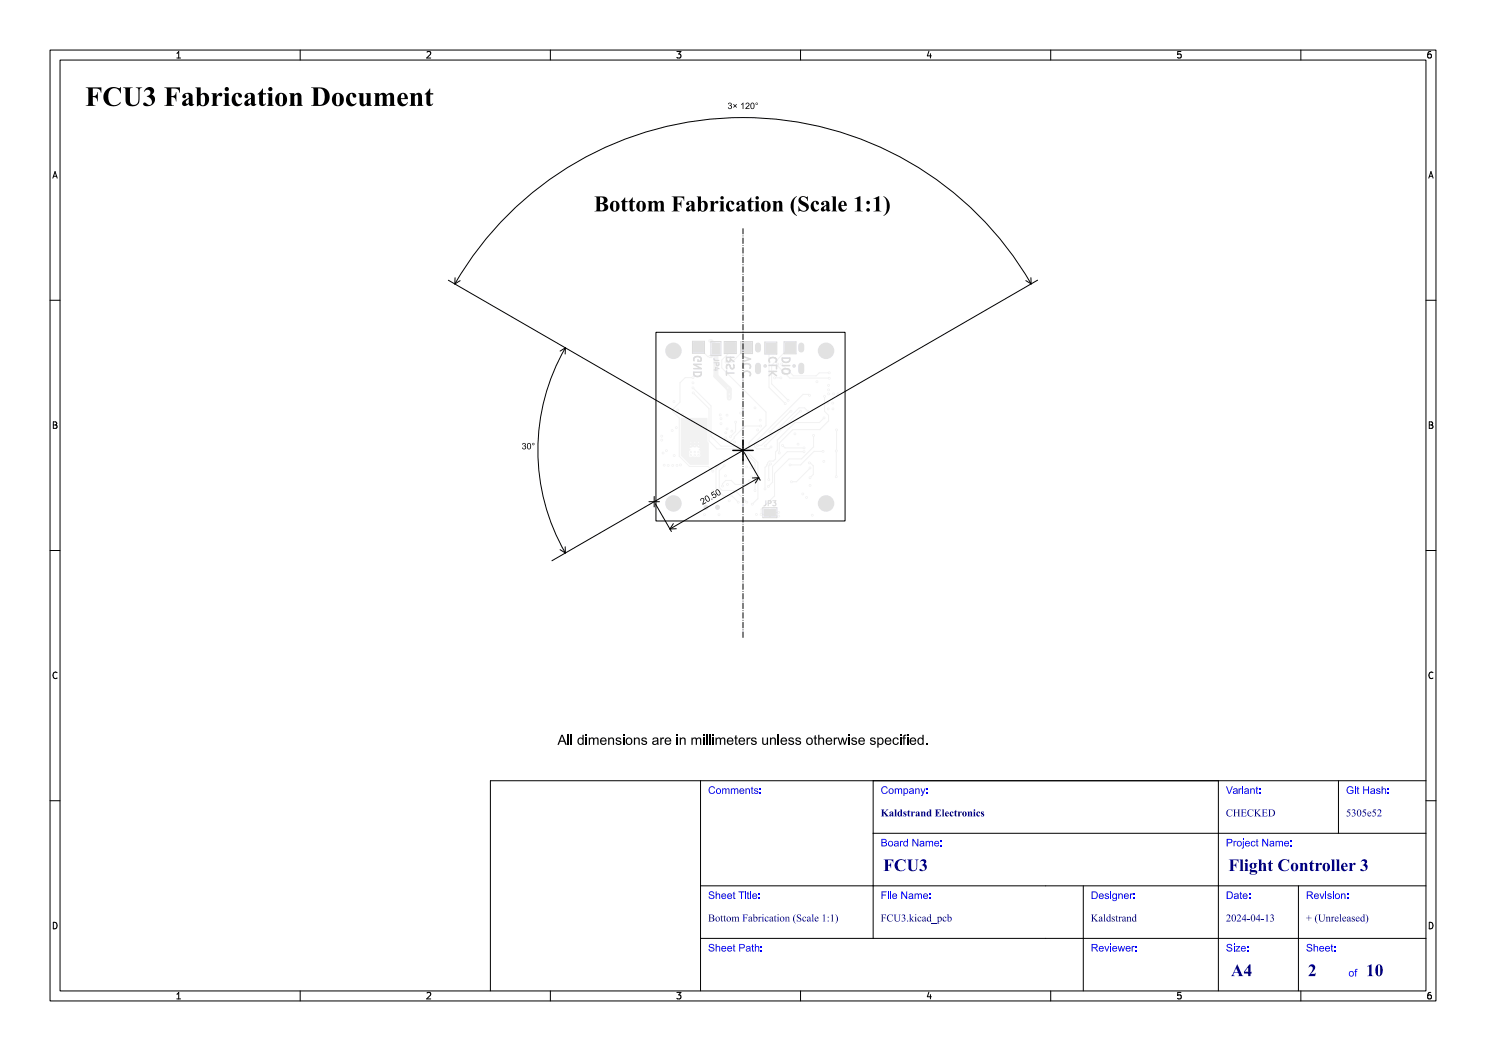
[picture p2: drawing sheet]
<svg xmlns="http://www.w3.org/2000/svg" width="297mm" height="210mm" viewBox="0 0 297 210" stroke-linecap="round" stroke-linejoin="round" font-family="sans-serif">
<defs><g id="words">
<text font-size="5.3" fill="#fff" x="17" y="21.5">FCU3 Fabrication Document</text>
<text font-size="4.3" fill="#fff" x="109.5" y="42.5">Bottom Fabrication (Scale 1:1)</text>
<g font-size="3.3" fill="#fff">
<text x="176.5" y="174.3">FCU3</text>
<text x="245.5" y="174.3">Flight Controller 3</text>
<text x="246" y="195.3">A4</text>
<text x="261.4" y="195.3">2</text>
<text x="273" y="195.3">10</text>
</g>
<g font-size="2" fill="#fff">
<text x="150.2" y="70.9" transform="rotate(-90 150.2 70.9)">VCC</text>
<text x="141.5" y="158.8">Comments:</text>
<text x="176" y="158.8">Company:</text>
<text x="245" y="158.8">Variant:</text>
<text x="269" y="158.8">Git Hash:</text>
<text x="176" y="163.3">Kaldstrand Electronics</text>
<text x="245" y="163.3">CHECKED</text>
<text x="269" y="163.3">5305e52</text>
<text x="176" y="169.3">Board Name:</text>
<text x="245" y="169.3">Project Name:</text>
<text x="141.5" y="179.8">Sheet Title:</text>
<text x="176" y="179.8">File Name:</text>
<text x="218" y="179.8">Designer:</text>
<text x="245" y="179.8">Date:</text>
<text x="261" y="179.8">Revision:</text>
<text x="141.5" y="184.3">Bottom Fabrication (Scale 1:1)</text>
<text x="176" y="184.3">FCU3.kicad_pcb</text>
<text x="218" y="184.3">Kaldstrand</text>
<text x="245" y="184.3">2024-04-13</text>
<text x="261" y="184.3">+ (Unreleased)</text>
<text x="141.5" y="190.3">Sheet Path:</text>
<text x="218" y="190.3">Reviewer:</text>
<text x="245" y="190.3">Size:</text>
<text x="261" y="190.3">Sheet:</text>
<text x="269.5" y="195.3">of</text>
</g>
<g font-size="1.7" fill="#fff">
<text x="35" y="11.6">1</text>
<text x="85" y="11.6">2</text>
<text x="135" y="11.6">3</text>
<text x="185" y="11.6">4</text>
<text x="235" y="11.6">5</text>
<text x="285" y="11.6">6</text>
<text x="10.5" y="35.6">A</text>
<text x="285.5" y="35.6">A</text>
<text x="10.5" y="85.6">B</text>
<text x="285.5" y="85.6">B</text>
<text x="10.5" y="135.6">C</text>
<text x="285.5" y="135.6">C</text>
<text x="10.5" y="185.6">D</text>
<text x="285.5" y="185.6">D</text>
<text x="35" y="199.7">1</text>
<text x="85" y="199.7">2</text>
<text x="135" y="199.7">3</text>
<text x="185" y="199.7">4</text>
<text x="235" y="199.7">5</text>
<text x="285" y="199.7">6</text>
</g>
</g></defs>
<path d="M131.1 66.4h37.8v37.7h-37.8z" fill="none" stroke="#000" stroke-width=".2"/>
<g fill="#f2f2f2">
<path d="M143.3 69.4h.4v.5h-.4z" fill-rule="evenodd"/>
<path d="M142.5 69.4h.4v.5h-.4z" fill-rule="evenodd"/>
<path d="M153.6 101.8h.5v.4h-.5z" fill-rule="evenodd"/>
<path d="M153.6 102.6h.5v.4h-.5z" fill-rule="evenodd"/>
</g>
<g fill="#f2f2f2">
<circle cx="138.1" cy="88.4" r=".22"/>
<circle cx="138.9" cy="88.4" r=".22"/>
<circle cx="139.6" cy="88.4" r=".22"/>
<circle cx="138.1" cy="89" r=".23"/>
<circle cx="138.9" cy="89" r=".22"/>
<circle cx="139.6" cy="89" r=".22"/>
<circle cx="138.1" cy="90.3" r=".23"/>
<circle cx="138.9" cy="90.3" r=".22"/>
<circle cx="139.6" cy="90.3" r=".22"/>
<circle cx="138.1" cy="91" r=".23"/>
<circle cx="138.9" cy="91" r=".22"/>
<circle cx="139.6" cy="91" r=".22"/>
</g>
<path d="M151.5 69v.8M151.5 73.1v1.1M160.1 69v.8M160.1 73.1v1.1" fill="none" stroke="#f2f2f2" stroke-width="1"/>
<g fill="#f2f2f2">
<path d="M156.9 68.5h2v2h-2z" fill-rule="evenodd"/>
<path d="M142.3 68.5h1.5v1h-1.5z" fill-rule="evenodd"/>
<path d="M142.3 69.8h1.5v1h-1.5z" fill-rule="evenodd"/>
<path d="M138.6 68.4h2v2h-2z" fill-rule="evenodd"/>
<path d="M148.2 68.4h2v2h-2z" fill-rule="evenodd"/>
<path d="M153.1 68.6h2v1.9h-2z" fill-rule="evenodd"/>
<path d="M145 68.4h2v2h-2z" fill-rule="evenodd"/>
<path d="M154 101.7h1v1.5h-1z" fill-rule="evenodd"/>
<path d="M152.7 101.7h1v1.5h-1z" fill-rule="evenodd"/>
</g>
<g fill="#f2f2f2">
<circle cx="167.5" cy="78.7" r=".28"/>
<circle cx="166.6" cy="78.7" r=".28"/>
<circle cx="163.3" cy="76.3" r=".28"/>
<circle cx="132.3" cy="87.2" r=".28"/>
<circle cx="165.6" cy="77.9" r=".28"/>
<circle cx="141.9" cy="68.1" r=".28"/>
<circle cx="136.4" cy="82.8" r=".27"/>
<circle cx="167.2" cy="95.2" r=".28"/>
<circle cx="135.4" cy="81.9" r=".28"/>
<circle cx="134.7" cy="80.3" r=".28"/>
<circle cx="132.5" cy="90.5" r=".27"/>
<circle cx="165.6" cy="77" r=".28"/>
<circle cx="132.3" cy="87.9" r=".28"/>
<circle cx="167.2" cy="85.9" r=".28"/>
<circle cx="165.6" cy="78.7" r=".27"/>
<circle cx="133.2" cy="90" r=".27"/>
<circle cx="167.2" cy="90.1" r=".28"/>
<circle cx="145.4" cy="96.8" r=".27"/>
<circle cx="149.2" cy="91.8" r=".28"/>
<circle cx="145.8" cy="79.5" r=".28"/>
<circle cx="150.9" cy="81.5" r=".28"/>
<circle cx="160.5" cy="98.7" r=".27"/>
<circle cx="141.9" cy="71.2" r=".28"/>
<circle cx="145.3" cy="85.7" r=".27"/>
<circle cx="162.4" cy="102.9" r=".28"/>
<circle cx="142.5" cy="98.1" r=".28"/>
<circle cx="164.7" cy="92.2" r=".28"/>
<circle cx="145.5" cy="77.5" r=".28"/>
<circle cx="140.8" cy="102.8" r=".27"/>
<circle cx="145.3" cy="83" r=".27"/>
<circle cx="138.5" cy="76.5" r=".27"/>
<circle cx="146.8" cy="88.3" r=".27"/>
<circle cx="155.6" cy="103.1" r=".27"/>
<circle cx="158.9" cy="86.7" r=".28"/>
<circle cx="161.9" cy="97" r=".28"/>
<circle cx="143.7" cy="102.8" r=".28"/>
<circle cx="145.8" cy="78.8" r=".27"/>
<circle cx="155.6" cy="102.4" r=".27"/>
<circle cx="144.1" cy="84.6" r=".27"/>
<circle cx="161.8" cy="92.5" r=".28"/>
<circle cx="161.2" cy="99.4" r=".27"/>
<circle cx="146.3" cy="86.2" r=".28"/>
<circle cx="145.1" cy="86.5" r=".27"/>
<circle cx="148.4" cy="81.5" r=".28"/>
<circle cx="161.9" cy="95.4" r=".28"/>
<circle cx="151.2" cy="102.8" r=".27"/>
<circle cx="144" cy="82.9" r=".28"/>
<circle cx="145.8" cy="100.1" r=".27"/>
<circle cx="145.1" cy="72.4" r=".28"/>
<circle cx="159.5" cy="88.8" r=".27"/>
<circle cx="144.1" cy="83.7" r=".27"/>
<circle cx="145" cy="95.1" r=".28"/>
<circle cx="162.6" cy="87" r=".28"/>
<circle cx="152.1" cy="102.8" r=".28"/>
<circle cx="149.3" cy="100.3" r=".27"/>
<circle cx="144.8" cy="93" r=".28"/>
<circle cx="165.5" cy="80.5" r=".28"/>
<circle cx="166.5" cy="81.7" r=".28"/>
<circle cx="133.6" cy="93" r=".27"/>
<circle cx="165.5" cy="81.7" r=".28"/>
<circle cx="135.3" cy="93" r=".27"/>
<circle cx="136" cy="92.9" r=".27"/>
<circle cx="132.8" cy="93" r=".28"/>
<circle cx="166.4" cy="80.5" r=".28"/>
<circle cx="134.5" cy="93" r=".27"/>
<circle cx="147.6" cy="100.3" r=".28"/>
<circle cx="144.8" cy="92" r=".28"/>
<circle cx="135.2" cy="85.4" r=".28"/>
<circle cx="142.5" cy="94.2" r=".28"/>
<circle cx="138.5" cy="75.4" r=".27"/>
<circle cx="138.5" cy="77.5" r=".27"/>
<circle cx="150.4" cy="100.7" r=".28"/>
<circle cx="138.6" cy="78.5" r=".28"/>
<circle cx="150.9" cy="98" r=".28"/>
<circle cx="153.7" cy="95.9" r=".27"/>
<circle cx="154" cy="92.7" r=".27"/>
<circle cx="149.7" cy="89.6" r=".28"/>
<circle cx="134.8" cy="91" r=".28"/>
<circle cx="134.4" cy="86" r=".28"/>
<circle cx="157.5" cy="80" r=".28"/>
<circle cx="156.4" cy="89" r=".28"/>
<circle cx="160.7" cy="89.5" r=".27"/>
<circle cx="157.9" cy="92.9" r=".27"/>
<circle cx="164.5" cy="90.2" r=".28"/>
<circle cx="158.2" cy="96.3" r=".28"/>
<circle cx="161.9" cy="93.5" r=".28"/>
<circle cx="154.8" cy="75.5" r=".28"/>
<circle cx="156.1" cy="75.5" r=".28"/>
<circle cx="165.8" cy="75.6" r=".28"/>
<circle cx="155.5" cy="72.7" r=".27"/>
<circle cx="165.8" cy="74.5" r=".28"/>
<circle cx="156.2" cy="72.7" r=".27"/>
<circle cx="144.4" cy="97.1" r=".28"/>
<circle cx="149.4" cy="96.8" r=".28"/>
<circle cx="160.7" cy="90.2" r=".27"/>
<circle cx="153.6" cy="97.2" r=".28"/>
<circle cx="150.3" cy="95.3" r=".28"/>
<circle cx="145" cy="87.5" r=".27"/>
<circle cx="152" cy="85.1" r=".27"/>
<circle cx="151.4" cy="85.9" r=".28"/>
<circle cx="150.1" cy="93.4" r=".27"/>
<circle cx="149.8" cy="96.1" r=".27"/>
<circle cx="151.9" cy="83.9" r=".27"/>
<circle cx="146" cy="87.3" r=".28"/>
<circle cx="147" cy="84.4" r=".28"/>
<circle cx="148" cy="82.5" r=".28"/>
<circle cx="149.2" cy="93.3" r=".28"/>
<circle cx="153" cy="89.1" r=".27"/>
<circle cx="160" cy="82.2" r=".27"/>
<circle cx="151.4" cy="89" r=".27"/>
<circle cx="161.5" cy="82.2" r=".28"/>
<circle cx="155.8" cy="90.5" r=".27"/>
<circle cx="164.8" cy="79.2" r=".28"/>
<circle cx="157" cy="80.7" r=".28"/>
<circle cx="164.7" cy="83.5" r=".28"/>
<circle cx="152.9" cy="97.7" r=".28"/>
<circle cx="158.1" cy="82.2" r=".27"/>
<circle cx="153.9" cy="86.3" r=".28"/>
<circle cx="161.8" cy="79" r=".27"/>
<circle cx="154.1" cy="89.3" r=".27"/>
</g>
<g fill="none" stroke="#f2f2f2" stroke-width=".2">
<path d="M138.5 75.5h-1.5l-1.1 1v3.9l-1.3 1.3v.6l1.2 1.2v7.7l2 2h3.7l1 1M138.5 77.5l3.6 3.6v6.1l2 1.9h4.1l3.3 3.3v7.2l-1.1 1.1M138.6 78.5l3.1 3.2v6.4l1.6 1.6h4.9l2.7 2.7v5.6M139.6 69.4l1.8 1.8h.5M145.8 79.5v.1M146 69.5v.7l-1.7 1.8v1.5l8.8 8.9v2.6l-3.4 3.4v1.2M149.2 69.5l-2.9 2.8h-1.2M151.5 69.4h.1M153.3 69.5h.4v7.9l3.3 3.2M154.8 75.5h1.3M155.4 72.7l.1 .5 2.4 2.3 7.9 .1M156.2 72.7l2.4 2.4h4.5l.6-.6h2.1"/>
<path d="M157.9 69.5h-.2l-3.5 3.5v3.7l3.3 3.3M160.1 69.4h.1M161.8 79l-.2-.2h-1.1l-9.7 9.7v.7l.5 .5h2.4l.4-.4M164.8 79.2v3l.8 .8v1.1l-1.7 1.7h-5.4l-2.7 2.8v1.9M137.3 89v.1M137.4 88.4h.1M138.1 88.4h1.6M138.1 89h1.6M138.1 87.7h.1M138.9 87.5h.1M140.4 89l.1 .1M140.6 88.4h-.1"/>
<path d="M144.8 93.1l-1 .9v3.4l.5 .6h2.6l2.4 2.4M144.8 92l-1.7 1.7v3.9l1.5 1.5h1.7l1.3 1.3M147 84.4v1.8l-1 1.1M149.4 96.8h-2.4l-.8-.8h-1.1l-.7 .7v.4M151.4 89h.1M152 85.1h-3.1l-2.1 2.2v.2l-.7 .7h-.4l-.7-.7M154 92.7l-.3 .4v2.7M156.4 89l.5 .5h3.8M158.1 82.2l-4.2 4.1M160 82.2h-.2l-6.8 6.9M160.7 90.3h-3.3l-3 2.9v3.1l-.8 .9M161.5 82.2l-.7-.7h-1.1l-7.5 7.5h-.8"/>
<path d="M161.8 92.5h.1l.7 .6v1.7l-.7 .6M161.9 93.5l-2.7 2.8h-1M162.6 87v2.3l-2.4 2.4h-2.5l-2.9 2.9v4.5l-2.7 2.7v1h.8l.3-.4M164.5 90.2h-1.8l-2.7 2.7h-2.1M164.5 90.2h.1M164.7 83.5l-.9 .9h-4.9l-3.5 3.6v2l-.4 .3v1.4l-.4 .4h-.8l-.9 1.3v4.3M167.2 85.9v9.3M155.6 102.4h-1.1l.7 .7h.4"/>
</g>
<path d="M141.9 68.1h.3l.9 .9M143.1 70.3l-1 .9h-.2" fill="none" stroke="#f2f2f2" stroke-width=".6"/>
<path d="M143.1 70.3v4.8l2.7 2.7v1.7" fill="none" stroke="#f2f2f2" stroke-width="1"/>
<path d="M137.4 88.4h.7M138.1 87.7v1.3h-.8M138.9 87.5v1.5M139.7 87.7v1.3h.7M139.7 88.4h.8" fill="none" stroke="#f2f2f2" stroke-width=".8"/>
<path d="M136.1 83.5l5.3 .1v4.1h-3.7l.7 .6h.4h-.7v.2l.1-.1 .7 .1 .1-.2h.4l.5-.6h1.5l.1 .6h-1.2l-.1-.3-.3 .4-.4-.1 .1 .2 .3-.1-.3 .3h-1.5l-.7-.7v1.1v.3l.7-.7h1.5l.3 .3-.3-.1-.1 .2 .4-.1 .3 .4 .1-1.1h1.2l.2 .2v1.8h-1.7l-.3-.4 .2-.2-.5-.6h-.4l-.1-.2h-.9l.1 .2 .1-.1 .6 .1h-.4l-.7 .6 .3 .1a.71 .71 0 0 0-.2 .9 .43 .43 0 0 0 .1 .6 .43 .43 0 0 0 .6-.1h.1a.48 .48 0 0 0 .7 0 .42 .42 0 0 0 .6 0 .42 .42 0 0 0 0-.6l.1-.3h1.7l-.1 2.6h-3.6l-1.9-1.9z" fill-rule="evenodd" fill="#f2f2f2"/>
<g fill="#fff">
<circle cx="167.5" cy="78.7" r=".13"/>
<circle cx="166.6" cy="78.7" r=".13"/>
<circle cx="163.3" cy="76.3" r=".13"/>
<circle cx="132.3" cy="87.2" r=".13"/>
<circle cx="165.6" cy="77.9" r=".12"/>
<circle cx="141.9" cy="68.1" r=".13"/>
<circle cx="136.4" cy="82.8" r=".12"/>
<circle cx="167.2" cy="95.3" r=".13"/>
<circle cx="135.4" cy="81.9" r=".12"/>
<circle cx="134.7" cy="80.3" r=".13"/>
<circle cx="132.5" cy="90.5" r=".13"/>
<circle cx="165.6" cy="77" r=".12"/>
<circle cx="132.3" cy="87.9" r=".12"/>
<circle cx="167.2" cy="85.9" r=".13"/>
<circle cx="165.6" cy="78.7" r=".13"/>
<circle cx="133.2" cy="90" r=".12"/>
<circle cx="167.2" cy="90.1" r=".13"/>
<circle cx="145.4" cy="96.8" r=".12"/>
<circle cx="149.2" cy="91.8" r=".13"/>
<circle cx="145.8" cy="79.6" r=".13"/>
<circle cx="150.9" cy="81.5" r=".13"/>
<circle cx="160.5" cy="98.7" r=".13"/>
<circle cx="141.9" cy="71.2" r=".12"/>
<circle cx="145.3" cy="85.7" r=".12"/>
<circle cx="162.4" cy="102.9" r=".12"/>
<circle cx="142.5" cy="98.1" r=".12"/>
<circle cx="164.7" cy="92.2" r=".13"/>
<circle cx="145.5" cy="77.5" r=".12"/>
<circle cx="140.8" cy="102.8" r=".13"/>
<circle cx="145.3" cy="83" r=".12"/>
<circle cx="138.5" cy="76.5" r=".12"/>
<circle cx="146.8" cy="88.3" r=".13"/>
<circle cx="155.6" cy="103.1" r=".13"/>
<circle cx="158.9" cy="86.7" r=".13"/>
<circle cx="161.9" cy="97" r=".13"/>
<circle cx="143.7" cy="102.8" r=".12"/>
<circle cx="145.8" cy="78.7" r=".13"/>
<circle cx="155.6" cy="102.4" r=".13"/>
<circle cx="144.1" cy="84.7" r=".13"/>
<circle cx="161.8" cy="92.5" r=".12"/>
<circle cx="161.2" cy="99.4" r=".13"/>
<circle cx="146.3" cy="86.2" r=".12"/>
<circle cx="145.1" cy="86.5" r=".13"/>
<circle cx="148.4" cy="81.5" r=".13"/>
<circle cx="161.9" cy="95.4" r=".12"/>
<circle cx="151.2" cy="102.8" r=".12"/>
<circle cx="144" cy="82.9" r=".12"/>
<circle cx="145.8" cy="100.1" r=".12"/>
<circle cx="145.1" cy="72.3" r=".13"/>
<circle cx="159.5" cy="88.7" r=".13"/>
<circle cx="144.1" cy="83.7" r=".12"/>
<circle cx="145" cy="95.1" r=".12"/>
<circle cx="162.6" cy="87" r=".12"/>
<circle cx="152.1" cy="102.8" r=".13"/>
<circle cx="149.3" cy="100.4" r=".12"/>
<circle cx="144.8" cy="93" r=".12"/>
<circle cx="165.5" cy="80.5" r=".12"/>
<circle cx="166.5" cy="81.7" r=".13"/>
<circle cx="133.6" cy="93" r=".12"/>
<circle cx="165.5" cy="81.7" r=".13"/>
<circle cx="135.3" cy="93" r=".12"/>
<circle cx="136" cy="92.9" r=".12"/>
<circle cx="132.8" cy="93" r=".13"/>
<circle cx="166.4" cy="80.5" r=".13"/>
<circle cx="134.5" cy="93" r=".13"/>
<circle cx="147.6" cy="100.4" r=".13"/>
<circle cx="144.8" cy="92" r=".12"/>
<circle cx="135.2" cy="85.4" r=".13"/>
<circle cx="142.5" cy="94.2" r=".13"/>
<circle cx="138.5" cy="75.4" r=".12"/>
<circle cx="138.5" cy="77.5" r=".13"/>
<circle cx="150.4" cy="100.7" r=".13"/>
<circle cx="138.6" cy="78.5" r=".13"/>
<circle cx="150.9" cy="98" r=".13"/>
<circle cx="153.7" cy="95.9" r=".12"/>
<circle cx="154" cy="92.7" r=".12"/>
<circle cx="149.7" cy="89.6" r=".13"/>
<circle cx="134.8" cy="91" r=".13"/>
<circle cx="134.4" cy="86" r=".12"/>
<circle cx="157.5" cy="80" r=".12"/>
<circle cx="156.4" cy="89" r=".13"/>
<circle cx="160.7" cy="89.5" r=".12"/>
<circle cx="157.9" cy="92.9" r=".12"/>
<circle cx="164.5" cy="90.2" r=".12"/>
<circle cx="158.2" cy="96.3" r=".13"/>
<circle cx="161.9" cy="93.5" r=".13"/>
<circle cx="154.8" cy="75.5" r=".13"/>
<circle cx="156.1" cy="75.5" r=".13"/>
<circle cx="165.8" cy="75.6" r=".13"/>
<circle cx="155.5" cy="72.7" r=".13"/>
<circle cx="165.8" cy="74.5" r=".12"/>
<circle cx="156.2" cy="72.7" r=".12"/>
<circle cx="144.4" cy="97.1" r=".12"/>
<circle cx="149.4" cy="96.8" r=".12"/>
<circle cx="160.7" cy="90.3" r=".12"/>
<circle cx="153.6" cy="97.2" r=".13"/>
<circle cx="150.3" cy="95.3" r=".12"/>
<circle cx="145" cy="87.5" r=".12"/>
<circle cx="152" cy="85.1" r=".12"/>
<circle cx="151.4" cy="85.9" r=".13"/>
<circle cx="150.1" cy="93.5" r=".13"/>
<circle cx="149.8" cy="96.1" r=".13"/>
<circle cx="151.9" cy="84" r=".13"/>
<circle cx="146" cy="87.3" r=".13"/>
<circle cx="147" cy="84.4" r=".13"/>
<circle cx="148" cy="82.6" r=".13"/>
<circle cx="149.2" cy="93.3" r=".13"/>
<circle cx="153" cy="89.1" r=".12"/>
<circle cx="160" cy="82.2" r=".12"/>
<circle cx="151.4" cy="89" r=".13"/>
<circle cx="161.5" cy="82.2" r=".13"/>
<circle cx="155.8" cy="90.5" r=".13"/>
<circle cx="164.8" cy="79.2" r=".13"/>
<circle cx="157" cy="80.7" r=".12"/>
<circle cx="164.7" cy="83.5" r=".12"/>
<circle cx="152.9" cy="97.7" r=".13"/>
<circle cx="158.1" cy="82.2" r=".12"/>
<circle cx="153.9" cy="86.3" r=".13"/>
<circle cx="161.8" cy="79" r=".13"/>
<circle cx="154.1" cy="89.3" r=".12"/>
<circle cx="134.6" cy="70.1" r="1.6"/>
<circle cx="165.1" cy="70.1" r="1.6"/>
<circle cx="138.1" cy="88.4" r=".1"/>
<circle cx="138.9" cy="88.4" r=".1"/>
<circle cx="139.6" cy="88.4" r=".1"/>
<circle cx="138.1" cy="89" r=".1"/>
<circle cx="138.9" cy="89" r=".1"/>
<circle cx="139.6" cy="89" r=".1"/>
<circle cx="138.1" cy="90.3" r=".1"/>
<circle cx="138.9" cy="90.3" r=".1"/>
<circle cx="139.6" cy="90.3" r=".1"/>
<circle cx="138.1" cy="91" r=".1"/>
<circle cx="138.9" cy="91" r=".1"/>
<circle cx="139.6" cy="91" r=".1"/>
<circle cx="134.6" cy="100.6" r="1.6"/>
<circle cx="165.1" cy="100.6" r="1.6"/>
<circle cx="143.4" cy="101.4" r=".45"/>
<circle cx="141.1" cy="101.4" r=".45"/>
<circle cx="152.9" cy="73.1" r=".32"/>
<circle cx="158.7" cy="73.1" r=".32"/>
</g>
<path d="M151.5 69v.8M151.5 73.1v1.1M160.1 69v.8M160.1 73.1v1.1" fill="none" stroke="#fff" stroke-width=".6"/>
<g fill="#e2e2e2">
<path d="M142.3 69.5h1.5v.3h-1.5z" fill-rule="evenodd"/>
<path d="M153.7 101.7h.3v1.5h-.3z" fill-rule="evenodd"/>
</g>
<g fill="#e2e2e2">
<circle cx="134.6" cy="70.1" r="1.65"/>
<circle cx="165.1" cy="70.1" r="1.65"/>
<circle cx="134.6" cy="100.6" r="1.65"/>
<circle cx="165.1" cy="100.6" r="1.65"/>
<circle cx="143.4" cy="101.4" r=".5"/>
<circle cx="141.1" cy="101.4" r=".5"/>
<circle cx="152.9" cy="73.1" r=".38"/>
<circle cx="158.7" cy="73.1" r=".38"/>
</g>
<path d="M151.5 69v.8M151.5 73.1v1.1M160.1 69v.8M160.1 73.1v1.1" fill="none" stroke="#e2e2e2" stroke-width="1.2"/>
<g fill="#e2e2e2">
<path d="M156.9 68.5h2v2h-2z" fill-rule="evenodd"/>
<path d="M142.3 68.5h1.6v1h-1.6z" fill-rule="evenodd"/>
<path d="M142.3 69.8h1.6v1h-1.6z" fill-rule="evenodd"/>
<path d="M138.6 68.4h2v2h-2z" fill-rule="evenodd"/>
<path d="M148.2 68.4h2v2.1h-2z" fill-rule="evenodd"/>
<path d="M153 68.5h2.1v2.1h-2.1z" fill-rule="evenodd"/>
<path d="M144.9 68.4h2.1v2.1h-2.1z" fill-rule="evenodd"/>
<path d="M154 101.7h1.1v1.5h-1.1z" fill-rule="evenodd"/>
<path d="M152.7 101.7h1.1v1.5h-1.1z" fill-rule="evenodd"/>
</g>
<g fill="none" stroke="#dbdbdb" stroke-width=".3">
<path d="M138.7 74.4h1.5a.76 .76 0 0 1-.8 .8 .76 .76 0 0 1-.7-.8zM139.5 71.9v.3h.5a.71 .71 0 0 0-.5-1 .71 .71 0 0 0-.8 .7v.2M140.2 72.8h-1.5l1.5 .9h-1.5M145.2 74.1v.9M145.2 74.5h1.5M146 71.8l.7 .5M146 71.4l-.1 .7-.2 .2-.4-.1-.1-.2v-.6h1.5M146.6 72.8l.1 .6-.1 .2h-.5l-.3-.6-.3-.2-.3 .3 .1 .6M148.5 71.2l1.5 .5-1.5 .5M148.6 73.6a.71 .71 0 0 1 .5-1 .71 .71 0 0 1 .9 .7l-.1 .3M148.6 75.1a.71 .71 0 0 1 .5-1 .71 .71 0 0 1 .9 .7l-.1 .3M153.7 73h1.5v.7"/>
<path d="M153.7 74.2h1.5M153.8 72.4a.71 .71 0 0 1 .5-1 .71 .71 0 0 1 .9 .7l-.1 .3M154.3 74.4l.9 .7M154.6 74.2l-.9 .9M156.4 71.6h1.5a.76 .76 0 0 1-.8 .8 .76 .76 0 0 1-.7-.8zM156.4 73.1h1.5M156.4 73.9a.96 .96 0 0 1 1.5 .2 .5 .5 0 0 1-.5 .6h-.5a.5 .5 0 0 1-.5-.3 .5 .5 0 0 1 0-.5z"/>
</g>
<g fill="none" stroke="#dbdbdb" stroke-width=".2">
<path d="M138.4 68.2h2.4v2.4h-2.4zM142.1 68.2h2v2.8h-2zM142.7 71.6l.1 .4h.9M142.7 72.5h1l-.1 .5h-.4v-.5M142.7 73.9h.7M143.7 73.7l-.7-.3v.7M144.8 68.3h2.4v2.4h-2.4zM148 68.3h2.4v2.4h-2.4zM152.9 68.3h2.4v2.4h-2.4zM156.7 68.3h2.4v2.4h-2.4zM152.5 101.4h2.8v2h-2.8zM153.1 100l-.1 .9-.3 .2"/>
<path d="M153.5 100.6l.5-.1 .1-.4-.6-.1v1.1M154.4 100h.7l-.4 .4 .3 .1v.5h-.6"/>
</g>
<g fill="none" stroke="#000" stroke-width=".2">
<path d="M10 10h277v190h-277zM12 12h273v186h-273zM35.3 11.6h.8M35.3 10.7l.4-.4v1.3M60 10v2M85.3 10.4l.5-.1 .3 .4-.8 .9h.8M110 10v2M135.3 10.3h.8l-.4 .5 .3 .1v.6l-.2 .1-.5-.1M160 10v2M185.7 10.2l-.4 1h.9M186 10.7v.9M210 10v2"/>
<path d="M236 10.3h-.6l-.1 .6 .2-.1 .5 .1 .1 .1-.1 .5-.2 .1-.5-.1M260 10v2M286 10.3l-.4 .1-.2 .2-.1 .7 .3 .3 .4-.1 .1-.5-.1-.1-.4-.1-.3 .2M10.6 35.6l.4-1.3 .4 1.3M10.7 35.2h.6M285.6 35.6l.4-1.3 .4 1.3M285.7 35.2h.6M10 60h2M89.6 56l58.9 34M90.9 55.5v1.2M92 56.1l-1.1 .6M148.5 45.7v1"/>
<path d="M148.5 47.1v.1M148.5 47.6v1.1M148.5 49.1h.1M148.5 49.5v1.1M148.5 51h.1M148.5 51.4v1.1M148.5 52.9h.1M148.5 53.3v1.1M148.5 54.8h.1M148.5 55.2v1.1M148.5 56.7v.1M148.5 57.2v1.1"/>
<path d="M148.5 58.7h.1M148.5 59.1v1.1M205 56.1l1.1 .6M206 55.5l.1 1.2M206.1 56.7a66.5 66.5 0 0 0-115.2 0M207.4 56l-58.9 34M285 60h2M113 69.5a41 41 0 0 0 0 41M113 69.5l-1.1 .7M113 69.5v1.2M148.5 60.6h.1M148.5 61v1.1"/>
<path d="M148.5 62.5h.1M148.5 62.9v1.1M148.5 64.4h.1M148.5 64.8v1.1M148.5 66.3v.1M148.5 66.8v1.1M148.5 68.3h.1M148.5 68.7v1.1M148.5 70.2h.1M148.5 70.6v1.1M148.5 72.1h.1M148.5 72.5v1.1"/>
<path d="M148.5 74h.1M148.5 74.4v1.1M148.5 75.9v.1M148.5 76.4v1.1M148.5 77.9h.1M148.5 78.3v1.1M148.5 79.8h.1M10.7 84.3h.4l.2 .2-.2 .4 .2 .1 .1 .3-.2 .3h-.5zM10.7 84.9h.4M130.7 99.2v2.1M148.5 80.2v1.1M148.5 81.7h.1"/>
<path d="M148.5 82.1v1.1M148.5 83.6h.1M148.5 84v1.1M148.5 85.5v.1M148.5 86v1.1M148.5 87.5h.1M148.5 87.9v1.1M148.5 89.4h.1M148.5 89.8v1.1M148.5 91.3h.1M148.5 91.7v1.1M148.5 93.2h.1"/>
<path d="M148.5 93.6v1.1M148.5 95.1v.1M148.5 95.6v1.1M148.5 97.1h.1M148.5 97.5v1.1M148.5 99h.1M148.5 99.4v1.1M148.5 90l-38.2 22M148.8 90.4l3.1 5.6M151.7 95.5l-17.8 10.2M151.7 95.5h-1.3M151.7 95.5l-.7 1"/>
<path d="M285.7 84.3h.4l.2 .2-.2 .4 .2 .1 .1 .3-.2 .3h-.5zM285.7 84.9h.4M10 110h2M111.9 109.8l1.1 .7M113 109.3v1.2M129.7 100.2h2.1M131 100.7l3.2 5.5M134.6 104.6l-.7 1.1M135.2 105.6l-1.3 .1M148.5 100.9h.1M148.5 101.3v1.1M148.5 102.8h.1"/>
<path d="M148.5 103.2v1.1M148.5 104.7v.1M148.5 105.2v1.1M148.5 106.7h.1M148.5 107.1v1.1M148.5 108.6h.1M148.5 109v1.1M148.5 110.5h.1M148.5 110.9v1.1M148.5 112.4h.1M148.5 112.8v1.1M148.5 114.3v.1"/>
<path d="M148.5 114.8v1.1M148.5 116.3h.1M148.5 116.7v1.1M148.5 118.2h.1M148.5 118.6v1.1M285 110h2M11.4 134.4a.62 .62 0 0 0-.9 .5 .62 .62 0 0 0 .7 .7l.2-.1M148.5 120.1h.1M148.5 120.5v1.1M148.5 122h.1M148.5 122.4v1.1M148.5 123.9v.1"/>
<path d="M148.5 124.4v1.1M148.5 125.9h.1M148.5 126.3v1.1M286.4 134.4a.62 .62 0 0 0-.9 .5 .62 .62 0 0 0 .7 .7l.2-.1M10 160h2M285 160h2M10.7 184.3a.66 .66 0 0 1 .7 .6 .66 .66 0 0 1-.7 .7zM35.3 198.7l.4-.4v1.3M35.3 199.6h.8M60 198v2M85.3 198.4l.5-.1 .3 .4-.8 .9h.8M110 198v2"/>
<path d="M135.3 198.3h.8l-.4 .5 .3 .1v.6l-.2 .1-.5-.1M160 198v2M185.7 198.2l-.4 1h.9M186 198.7v.9M210 198v2M236 198.3h-.6l-.1 .6 .2-.1 .5 .1 .1 .1-.1 .5-.2 .1-.5-.1M260 198v2M285.7 184.3a.66 .66 0 0 1 .7 .6 .66 .66 0 0 1-.7 .7zM286 198.3l-.4 .1-.2 .2-.1 .8 .3 .2 .4-.1 .1-.5-.1-.1-.4-.1-.3 .2"/>
</g>
<g fill="#000">
<path d="M145.6 20.6a.34 .34 0 0 1 .5 0 .34 .34 0 0 1 0 .5 .4 .4 0 0 1 0 .7 .4 .4 0 0 1-.6-.4h.1a.26 .26 0 0 0 .3 .3 .26 .26 0 0 0 .2-.4 .26 .26 0 0 0-.3-.1v-.2a.22 .22 0 0 0 .3-.1 .22 .22 0 0 0-.2-.3 .22 .22 0 0 0-.2 .3l-.2-.1z" fill-rule="evenodd"/>
<path d="M146.6 20.8l.3 .2 .3-.2 .1 .1-.3 .3 .3 .2-.1 .1-.3-.2-.3 .2-.1-.1 .3-.2-.3-.3z" fill-rule="evenodd"/>
<path d="M148.1 20.8l.5-.3v1.3h-.2v-1l-.3 .2z" fill-rule="evenodd"/>
<path d="M149.1 20.6a.45 .45 0 0 1 .7 .2 .45 .45 0 0 1-.4 .6l-.2 .2h.6v.2h-.8l.4-.6a.27 .27 0 0 0 .3-.3 .27 .27 0 0 0-.3-.2 .27 .27 0 0 0-.2 .2h-.2z" fill-rule="evenodd"/>
<path d="M150.2 20.6h.5l.1 .6h-.2a.32 .32 0 0 0 0-.5 .32 .32 0 0 0-.4 0 .32 .32 0 0 0-.1 .5 .32 .32 0 0 0 .1 .4 .32 .32 0 0 0 .4 0 .32 .32 0 0 0 0-.4h.2a.46 .46 0 0 1-.4 .6 .46 .46 0 0 1-.4-.6z" fill-rule="evenodd"/>
<path d="M151.1 20.6l.3-.1 .1 .2a.18 .18 0 0 0-.3-.1 .18 .18 0 0 0 0 .3l.2-.2a.22 .22 0 0 1-.3 .2 .22 .22 0 0 1 0-.3z" fill-rule="evenodd"/>
<path d="M104.4 88.6a.34 .34 0 0 1 .6 0 .34 .34 0 0 1-.1 .5 .4 .4 0 0 1 0 .7 .4 .4 0 0 1-.6-.4h.2a.26 .26 0 0 0 .3 .3 .26 .26 0 0 0 .2-.4 .26 .26 0 0 0-.4-.1l.1-.2a.22 .22 0 0 0 .2-.1 .22 .22 0 0 0-.2-.3 .22 .22 0 0 0-.2 .3l-.2-.1z" fill-rule="evenodd"/>
<path d="M105.5 88.6l.2-.1 .3 .1 .2 .6h-.2a.32 .32 0 0 0 0-.5 .32 .32 0 0 0-.5 0 .32 .32 0 0 0 0 .5 .32 .32 0 0 0 0 .4 .32 .32 0 0 0 .5 0 .32 .32 0 0 0 0-.4h.2a.46 .46 0 0 1-.5 .6 .46 .46 0 0 1-.4-.6z" fill-rule="evenodd"/>
<path d="M106.4 88.6l.3-.1 .1 .2a.18 .18 0 0 0-.2-.1 .18 .18 0 0 0-.1 .3l.2-.2a.21 .21 0 0 1-.3 .2 .21 .21 0 0 1 0-.3z" fill-rule="evenodd"/>
<path d="M141 99.1a.66 .66 0 0 1 .7 .1 .66 .66 0 0 1 .2 .7h-.2l-.1-.4a.32 .32 0 0 0-.3-.4 .32 .32 0 0 0-.3 .3 .32 .32 0 0 0 .1 .4l.4 .3 .4-.2-.1 .2a.66 .66 0 0 1-.8-.2 .66 .66 0 0 1 0-.8z" fill-rule="evenodd"/>
<path d="M142.2 99.7l.1-.1 .1 .2h-.1z" fill-rule="evenodd"/>
<path d="M142.1 98.5l.6-.3v.1l-.4 .2 .1 .4a.42 .42 0 0 1 .6-.1 .42 .42 0 0 1 .1 .6 .42 .42 0 0 1-.7 0l.2-.1a.28 .28 0 0 0 .4-.1 .28 .28 0 0 0-.2-.4 .28 .28 0 0 0-.3 .3h-.2z" fill-rule="evenodd"/>
<path d="M143.1 97.9a.66 .66 0 0 1 .7 .1 .66 .66 0 0 1 .2 .7h-.1l-.2-.4a.32 .32 0 0 0-.2-.4 .32 .32 0 0 0-.4 .2 .32 .32 0 0 0 .2 .4l.3 .4 .4-.2v.1a.66 .66 0 0 1-.8-.1 .66 .66 0 0 1-.1-.8z" fill-rule="evenodd"/>
<path d="M140.1 99.7a.44 .44 0 0 1 .6-.1 .44 .44 0 0 1 0 .7l-.1 .4 .5-.4 .1 .2-.8 .4 .2-.8a.27 .27 0 0 0 .1-.3 .27 .27 0 0 0-.4-.1 .27 .27 0 0 0-.1 .3h-.2z" fill-rule="evenodd"/>
<path d="M112.2 146.8h.3l.5 1.2h-.3l-.4-1-.3 1h1l.3 .8h-.3l-.2-.6h-.9l-.2 .6h-.3z" fill-rule="evenodd"/>
<path d="M115.6 147.5a.54 .54 0 0 1 .8 0v-.7h.3v1.3h-.3a.44 .44 0 0 0-.4-.5 .44 .44 0 0 0-.3 .6 .4 .4 0 0 0 .4 .5 .4 .4 0 0 0 .3-.6h.3v.7h-.3v-.2a.67 .67 0 0 1-.9 0 .67 .67 0 0 1 0-.9z" fill-rule="evenodd"/>
<path d="M117 146.8h.3v.3h-.3z" fill-rule="evenodd"/>
<path d="M117 147.4h.3v1.4h-.3z" fill-rule="evenodd"/>
<path d="M117.7 147.4h.2v.2l.5-.2a.39 .39 0 0 0 .7 0 .43 .43 0 0 1 .5 .4v1h-.2v-.9a.32 .32 0 0 0-.4-.3 .32 .32 0 0 0-.2 .4v.8h-.3v-.9a.34 .34 0 0 0-.4-.3 .34 .34 0 0 0-.2 .5v.7h-.2z" fill-rule="evenodd"/>
<path d="M120.1 147.5a.66 .66 0 0 1 .7-.1 .66 .66 0 0 1 .4 .6h-.2a.41 .41 0 0 0-.4-.5 .41 .41 0 0 0-.4 .5h1l.1 .2h-1.1a.42 .42 0 0 0 .3 .4 .42 .42 0 0 0 .5-.2h.2a.73 .73 0 0 1-1.1 .3 .73 .73 0 0 1 0-1.2z" fill-rule="evenodd"/>
<path d="M121.6 147.4h.2v.2a.52 .52 0 0 1 .6-.2 .52 .52 0 0 1 .3 .5v.9h-.2v-.9a.36 .36 0 0 0-.4-.3 .36 .36 0 0 0-.3 .4v.8h-.2z" fill-rule="evenodd"/>
<path d="M123.1 147.5l.4-.1a.52 .52 0 0 1 .7 .4h-.3a.28 .28 0 0 0-.3-.3 .28 .28 0 0 0-.2 .4 .62 .62 0 0 1 .8 .6 .64 .64 0 0 1-.6 .4 .64 .64 0 0 1-.6-.5h.3a.32 .32 0 0 0 .3 .3 .32 .32 0 0 0 .3-.4 .71 .71 0 0 1-.8-.6z" fill-rule="evenodd"/>
<path d="M124.5 146.8h.3v.3h-.3z" fill-rule="evenodd"/>
<path d="M124.5 147.4h.3v1.4h-.3z" fill-rule="evenodd"/>
<path d="M125.3 147.5a.69 .69 0 0 1 .7-.1 .69 .69 0 0 1 .4 .7h-.3a.48 .48 0 0 0-.6-.5 .48 .48 0 0 0-.2 .8l.3 .2a.45 .45 0 0 0 .5-.5h.3a.73 .73 0 0 1-1 .7 .73 .73 0 0 1-.2-1.2z" fill-rule="evenodd"/>
<path d="M126.7 147.4h.2v.2a.52 .52 0 0 1 .6-.2 .52 .52 0 0 1 .4 .5v.9h-.3v-.9a.36 .36 0 0 0-.4-.3 .36 .36 0 0 0-.3 .4v.8h-.2z" fill-rule="evenodd"/>
<path d="M128.3 147.5l.3-.1a.52 .52 0 0 1 .7 .4h-.2a.28 .28 0 0 0-.4-.3 .28 .28 0 0 0-.2 .4 .62 .62 0 0 1 .8 .6 .64 .64 0 0 1-.6 .4 .64 .64 0 0 1-.6-.5h.3a.32 .32 0 0 0 .3 .3 .32 .32 0 0 0 .3-.4 .71 .71 0 0 1-.8-.6z" fill-rule="evenodd"/>
<path d="M130.5 147.5l.1-.1a.63 .63 0 0 1 .8 0 .63 .63 0 0 1 .2 .8h-.7a.25 .25 0 0 0-.3 .1 .25 .25 0 0 0 .1 .3l.2 .1a.42 .42 0 0 0 .4-.5h.3l.1 .6h-.3v-.1a.52 .52 0 0 1-.7 .2 .52 .52 0 0 1-.3-.7l.8-.2a.22 .22 0 0 0 .1-.3 .22 .22 0 0 0-.3-.2l-.3 .1-.1 .2h-.2z" fill-rule="evenodd"/>
<path d="M132 147.4h.2v.2l.2-.2h.3v.3a.33 .33 0 0 0-.4 0 .33 .33 0 0 0-.1 .4v.7h-.2z" fill-rule="evenodd"/>
<path d="M133 147.5a.66 .66 0 0 1 .7-.1 .66 .66 0 0 1 .5 .6h-.3a.41 .41 0 0 0-.4-.5 .41 .41 0 0 0-.4 .5h1.1v.2h-1.1a.42 .42 0 0 0 .3 .4 .42 .42 0 0 0 .5-.2h.3a.73 .73 0 0 1-1.2 .3 .73 .73 0 0 1 0-1.2z" fill-rule="evenodd"/>
<path d="M135.2 146.8h.3v.3h-.3z" fill-rule="evenodd"/>
<path d="M135.2 147.4h.3v1.4h-.3z" fill-rule="evenodd"/>
<path d="M135.9 147.4h.2v.2a.52 .52 0 0 1 .6-.2 .52 .52 0 0 1 .3 .5v.9h-.2v-.9a.36 .36 0 0 0-.4-.3 .36 .36 0 0 0-.3 .4v.8h-.2z" fill-rule="evenodd"/>
<path d="M138.2 147.4h.2v.2l.6-.2a.39 .39 0 0 0 .6 0 .43 .43 0 0 1 .6 .4v1h-.3v-.9a.32 .32 0 0 0-.3-.3 .32 .32 0 0 0-.3 .4v.8h-.2v-.9a.34 .34 0 0 0-.5-.3 .34 .34 0 0 0-.2 .5v.7h-.2z" fill-rule="evenodd"/>
<path d="M140.5 146.8h.3v.3h-.3z" fill-rule="evenodd"/>
<path d="M140.5 147.4h.3v1.4h-.3z" fill-rule="evenodd"/>
<path d="M142.4 146.8h.2v.3h-.2z" fill-rule="evenodd"/>
<path d="M142.4 147.4h.2v1.4h-.2z" fill-rule="evenodd"/>
<path d="M143 147.4h.2v.2l.6-.2a.39 .39 0 0 0 .6 0 .43 .43 0 0 1 .6 .4v1h-.3v-.9a.32 .32 0 0 0-.3-.3 .32 .32 0 0 0-.3 .4v.8h-.2v-.9a.34 .34 0 0 0-.5-.3 .34 .34 0 0 0-.1 .5v.7h-.3z" fill-rule="evenodd"/>
<path d="M145.4 147.5a.66 .66 0 0 1 .8-.1 .66 .66 0 0 1 .4 .6h-.3a.41 .41 0 0 0-.4-.5 .41 .41 0 0 0-.4 .5h1.1v.2h-1.1a.42 .42 0 0 0 .3 .4 .42 .42 0 0 0 .5-.2h.3a.73 .73 0 0 1-1.1 .3 .73 .73 0 0 1-.1-1.2z" fill-rule="evenodd"/>
<path d="M146.9 147l.3-.1v.5h.2v.2h-.2v.8l.3 .4a.36 .36 0 0 1-.4 0 .36 .36 0 0 1-.2-.4v-.8h-.1v-.2h.1z" fill-rule="evenodd"/>
<path d="M147.8 147.5a.66 .66 0 0 1 .7-.1 .66 .66 0 0 1 .4 .6h-.2a.41 .41 0 0 0-.4-.5 .41 .41 0 0 0-.4 .5h1v.2h-1.1a.42 .42 0 0 0 .4 .4 .42 .42 0 0 0 .5-.2h.2a.73 .73 0 0 1-1.1 .3 .73 .73 0 0 1 0-1.2z" fill-rule="evenodd"/>
<path d="M149.2 147.4h.2v.2l.3-.2h.2v.3a.33 .33 0 0 0-.4 0 .33 .33 0 0 0 0 .4v.7h-.3z" fill-rule="evenodd"/>
<path d="M150.2 147.5l.3-.1a.52 .52 0 0 1 .7 .4h-.2a.28 .28 0 0 0-.4-.3 .28 .28 0 0 0-.1 .4 .62 .62 0 0 1 .8 .6 .64 .64 0 0 1-.7 .4 .64 .64 0 0 1-.5-.5h.2a.32 .32 0 0 0 .4 .3 .32 .32 0 0 0 .2-.4 .71 .71 0 0 1-.8-.6z" fill-rule="evenodd"/>
<path d="M152.3 147.4h.3v.8a.37 .37 0 0 0 .3 .5 .37 .37 0 0 0 .4-.5v-.8h.2v1.4h-.2v-.2a.52 .52 0 0 1-.6 .2 .52 .52 0 0 1-.4-.5z" fill-rule="evenodd"/>
<path d="M153.9 147.4h.2v.2a.52 .52 0 0 1 .6-.2 .52 .52 0 0 1 .4 .5v.9h-.3v-.9a.36 .36 0 0 0-.4-.3 .36 .36 0 0 0-.3 .4v.8h-.2z" fill-rule="evenodd"/>
<path d="M156.2 147.5a.66 .66 0 0 1 .7-.1 .66 .66 0 0 1 .4 .6h-.2a.41 .41 0 0 0-.4-.5 .41 .41 0 0 0-.4 .5h1v.2h-1.1a.42 .42 0 0 0 .4 .4 .42 .42 0 0 0 .5-.2h.2a.73 .73 0 0 1-1.1 .3 .73 .73 0 0 1 0-1.2z" fill-rule="evenodd"/>
<path d="M157.7 147.5l.3-.1a.52 .52 0 0 1 .7 .4h-.3a.28 .28 0 0 0-.3-.3 .28 .28 0 0 0-.2 .4 .62 .62 0 0 1 .8 .6 .64 .64 0 0 1-.6 .4 .64 .64 0 0 1-.6-.5h.3a.32 .32 0 0 0 .3 .3 .32 .32 0 0 0 .3-.4 .71 .71 0 0 1-.8-.6z" fill-rule="evenodd"/>
<path d="M159.1 147.5l.3-.1a.52 .52 0 0 1 .7 .4h-.3a.28 .28 0 0 0-.3-.3 .28 .28 0 0 0-.2 .4 .62 .62 0 0 1 .8 .6 .64 .64 0 0 1-.6 .4 .64 .64 0 0 1-.6-.5h.3a.32 .32 0 0 0 .3 .3 .32 .32 0 0 0 .3-.4 .71 .71 0 0 1-.8-.6z" fill-rule="evenodd"/>
<path d="M161.3 147.5a.69 .69 0 0 1 .8-.1 .69 .69 0 0 1 .4 .7h-.3a.48 .48 0 0 0-.6-.5 .48 .48 0 0 0-.2 .8l.3 .2a.45 .45 0 0 0 .5-.5h.3a.73 .73 0 0 1-1 .7 .73 .73 0 0 1-.2-1.2z" fill-rule="evenodd"/>
<path d="M162.8 147l.2-.1v.5h.3v.2h-.3v.8l.3 .4a.36 .36 0 0 1-.4 0 .36 .36 0 0 1-.1-.4v-.8h-.2v-.2h.2z" fill-rule="evenodd"/>
<path d="M163.5 146.8h.3v.7a.52 .52 0 0 1 .6-.1 .52 .52 0 0 1 .3 .5v.9h-.2v-.9a.36 .36 0 0 0-.4-.3 .36 .36 0 0 0-.3 .4v.8h-.3z" fill-rule="evenodd"/>
<path d="M165.2 147.5a.66 .66 0 0 1 .7-.1 .66 .66 0 0 1 .4 .6h-.2a.41 .41 0 0 0-.4-.5 .41 .41 0 0 0-.4 .5h1v.2h-1a.42 .42 0 0 0 .3 .4 .42 .42 0 0 0 .5-.2h.2a.73 .73 0 0 1-1.1 .3 .73 .73 0 0 1 0-1.2z" fill-rule="evenodd"/>
<path d="M166.6 147.4h.3v.2l.2-.2h.2v.3a.33 .33 0 0 0-.3 0 .33 .33 0 0 0-.1 .4v.7h-.3z" fill-rule="evenodd"/>
<path d="M167.4 147.4h.3l.3 1.1 .3-1.1h.2l.3 1.1 .4-1.1h.2l-.5 1.4h-.2l-.3-1.1-.3 1.1h-.3z" fill-rule="evenodd"/>
<path d="M169.6 146.8h.2v.3h-.2z" fill-rule="evenodd"/>
<path d="M169.6 147.4h.2v1.4h-.2z" fill-rule="evenodd"/>
<path d="M170.3 147.5l.3-.1a.52 .52 0 0 1 .7 .4h-.3a.28 .28 0 0 0-.3-.3 .28 .28 0 0 0-.2 .4 .62 .62 0 0 1 .8 .6 .64 .64 0 0 1-.6 .4 .64 .64 0 0 1-.6-.5h.3a.32 .32 0 0 0 .3 .3 .32 .32 0 0 0 .3-.4 .71 .71 0 0 1-.8-.6z" fill-rule="evenodd"/>
<path d="M171.7 147.5a.66 .66 0 0 1 .7-.1 .66 .66 0 0 1 .5 .6h-.3a.41 .41 0 0 0-.4-.5 .41 .41 0 0 0-.4 .5h1.1v.2h-1.1a.42 .42 0 0 0 .3 .4 .42 .42 0 0 0 .5-.2h.3a.73 .73 0 0 1-1.2 .3 .73 .73 0 0 1 0-1.2z" fill-rule="evenodd"/>
<path d="M174 147.5l.3-.1a.52 .52 0 0 1 .7 .4h-.2a.28 .28 0 0 0-.4-.3 .28 .28 0 0 0-.1 .4 .62 .62 0 0 1 .7 .6 .64 .64 0 0 1-.6 .4 .64 .64 0 0 1-.5-.5h.2a.32 .32 0 0 0 .3 .3 .32 .32 0 0 0 .3-.4 .71 .71 0 0 1-.8-.6z" fill-rule="evenodd"/>
<path d="M175.3 147.4h.3v.2a.6 .6 0 0 1 .7-.2 .6 .6 0 0 1 .3 .7h-.2a.44 .44 0 0 0-.6-.5 .44 .44 0 0 0-.2 .7 .4 .4 0 0 0 .5 .3 .4 .4 0 0 0 .3-.5h.2a.61 .61 0 0 1-.3 .7 .61 .61 0 0 1-.7-.1v.7h-.3z" fill-rule="evenodd"/>
<path d="M177 147.5a.66 .66 0 0 1 .7-.1 .66 .66 0 0 1 .4 .6h-.2a.41 .41 0 0 0-.4-.5 .41 .41 0 0 0-.4 .5h1l.1 .2h-1.1a.42 .42 0 0 0 .3 .4 .42 .42 0 0 0 .5-.2h.3a.73 .73 0 0 1-1.2 .3 .73 .73 0 0 1 0-1.2z" fill-rule="evenodd"/>
<path d="M178.6 147.5l.7-.1 .3 .4h-.2l-.1-.2a.5 .5 0 0 0-.7 .5 .5 .5 0 0 0 .7 .5l.1-.3h.2a.69 .69 0 0 1-.9 .5 .69 .69 0 0 1-.2-1.1z" fill-rule="evenodd"/>
<path d="M179.9 146.8h.2v.3h-.2z" fill-rule="evenodd"/>
<path d="M179.9 147.4h.2v1.4h-.2z" fill-rule="evenodd"/>
<path d="M180.6 146.9l.6-.1-.1 .2a.25 .25 0 0 0-.3 .1 .25 .25 0 0 0 0 .3h.3v.2h-.3v1.2h-.3v-1.2h-.2v-.2h.2z" fill-rule="evenodd"/>
<path d="M181.3 146.8h.2v.3h-.2z" fill-rule="evenodd"/>
<path d="M181.3 147.4h.2v1.4h-.2z" fill-rule="evenodd"/>
<path d="M182 147.5a.66 .66 0 0 1 .7-.1 .66 .66 0 0 1 .4 .6h-.2a.41 .41 0 0 0-.4-.5 .41 .41 0 0 0-.4 .5h1v.2h-1a.42 .42 0 0 0 .3 .4 .42 .42 0 0 0 .5-.2h.2a.73 .73 0 0 1-1.1 .3 .73 .73 0 0 1 0-1.2z" fill-rule="evenodd"/>
<path d="M183.5 147.5a.54 .54 0 0 1 .9 0v-.7h.2v1.3h-.2a.44 .44 0 0 0-.5-.5 .44 .44 0 0 0-.3 .6 .4 .4 0 0 0 .5 .5 .4 .4 0 0 0 .3-.6h.2v.7h-.2v-.2a.7 .7 0 0 1-1-.1 .7 .7 0 0 1 .1-1z" fill-rule="evenodd"/>
<path d="M185.1 148.6h.2v.2h-.2z" fill-rule="evenodd"/>
</g>
<path d="M113.6 146.8v2M114.2 146.8v2M141.3 146.8v2M141.9 146.8v2M155.6 146.8v2" fill="none" stroke="#000" stroke-width=".25"/>
<path d="M146.5 90h4M148.5 88v4" fill="none" stroke="#000" stroke-width=".3"/>
<path d="M261.8 192.8a.67 .67 0 0 1 1 .2 .67 .67 0 0 1-.2 .9l-.6 .7h.7l.3-.2-.2 .6h-1.3l.4-.5a.94 .94 0 0 0 .3-1.4h-.3l-.4 .2z" fill-rule="evenodd" fill="#00007f"/>
<g fill="#00f">
<path d="M261.3 188.7h.7l.2 .3-.1 .1a.32 .32 0 0 0-.4-.4 .32 .32 0 0 0-.2 .5h.2a.5 .5 0 0 1 .6 .6 .5 .5 0 0 1-.8 .3l-.4-.3v-.2h.2a.39 .39 0 0 0 .4 .4 .39 .39 0 0 0 .4-.4l-.8-.3-.1-.3z" fill-rule="evenodd"/>
<path d="M262.6 188.6h.1v.6l.4-.2 .3 .2v.9h-.1v-.7a.27 .27 0 0 0-.4-.2 .27 .27 0 0 0-.2 .3v.6h-.1z" fill-rule="evenodd"/>
<path d="M263.8 189.2l.1-.1a.51 .51 0 0 1 .5 0 .51 .51 0 0 1 .3 .5h-.9l.3 .4 .6-.2a.52 .52 0 0 1-.7 .3 .52 .52 0 0 1-.3-.6h.8l-.3-.3-.3 .3h-.2z" fill-rule="evenodd"/>
<path d="M265 189.2v-.1a.51 .51 0 0 1 .6 0 .51 .51 0 0 1 .2 .5h-.8l.3 .4 .5-.2a.52 .52 0 0 1-.6 .3 .52 .52 0 0 1-.4-.6h.8l-.3-.3-.3 .3h-.2z" fill-rule="evenodd"/>
<path d="M266.1 188.8l.2-.1v.3h.2v.2h-.2v.6l.2 .3a.27 .27 0 0 1-.3 0 .27 .27 0 0 1-.1-.3v-.6h-.2z" fill-rule="evenodd"/>
<path d="M266.7 189h.2v.2h-.2z" fill-rule="evenodd"/>
<path d="M266.7 189.9h.2v.2h-.2z" fill-rule="evenodd"/>
<path d="M269.8 194.1a.54 .54 0 0 1 .8 .2 .54 .54 0 0 1-.3 .7 .54 .54 0 0 1-.7-.4h.2a.37 .37 0 0 0 .5 .4 .37 .37 0 0 0 .1-.7l-.4-.1-.2 .4h-.2z" fill-rule="evenodd"/>
<path d="M270.9 193.7l.4-.1v.2l-.2 .1 .2 .3h-.3v.9h-.1v-.9h-.2z" fill-rule="evenodd"/>
</g>
<g fill="#00007f">
<path d="M273.2 193.1l.9-.4v2.1l.4 .2h-1.2l.3-.1v-1.5v-.3z" fill-rule="evenodd"/>
<path d="M275.1 192.9a.73 .73 0 0 1 .9-.1 .73 .73 0 0 1 .4 .8 1.04 1.04 0 0 1-.9 1.5 .95 .95 0 0 1-.6-1h.5v.7a.2 .2 0 0 0 .2 .2 .2 .2 0 0 0 .2-.3v-1.7a.2 .2 0 0 0-.2-.2 .2 .2 0 0 0-.2 .2v1.1h-.5v-.7z" fill-rule="evenodd"/>
</g>
<g fill="#00f">
<path d="M245.3 188.7h.7l.2 .3-.1 .1a.32 .32 0 0 0-.4-.4 .32 .32 0 0 0-.2 .5h.2a.5 .5 0 0 1 .6 .6 .5 .5 0 0 1-.8 .3l-.4-.3v-.2h.2a.39 .39 0 0 0 .4 .4 .39 .39 0 0 0 .4-.4l-.8-.3-.1-.3z" fill-rule="evenodd"/>
<path d="M246.6 188.6h.1v.2h-.1z" fill-rule="evenodd"/>
<path d="M246.6 189h.1v1.1h-.1z" fill-rule="evenodd"/>
<path d="M247 189h.8l-.7 1h.8v.1h-1l.7-.9h-.6z" fill-rule="evenodd"/>
<path d="M248.1 189.2l.1-.1a.51 .51 0 0 1 .6 0 .51 .51 0 0 1 .2 .5h-.8l.2 .4 .6-.2a.52 .52 0 0 1-.7 .3 .52 .52 0 0 1-.3-.6h.8l-.3-.3-.3 .3h-.2z" fill-rule="evenodd"/>
<path d="M249.3 189h.2v.2h-.2z" fill-rule="evenodd"/>
<path d="M249.3 189.9h.2v.2h-.2z" fill-rule="evenodd"/>
</g>
<g fill="#00007f">
<path d="M247.3 192.7l1 2.1 .2 .2h-1.1l.3-.1-.2-.5h-.9l-.1 .5 .3 .1h-.8l.6-.7h.8l-.3-.8-.4 .8h-.1z" fill-rule="evenodd"/>
<path d="M249.7 192.7h.2v1.5h.2v.3h-.2v.5h-.4v-.5h-.9v-.3h.9v-.9l-.7 .9h-.2z" fill-rule="evenodd"/>
</g>
<path d="M285 177h-41.5v21M243.5 187.5h41.5M259.5 187.5v10.5" fill="none" stroke="#000" stroke-width=".2"/>
<g fill="#00f">
<path d="M261.2 178.1h.6a.42 .42 0 0 1 .6 .4 .42 .42 0 0 1-.4 .4l.5 .7h-.2a.74 .74 0 0 0-.9-.6v.6h-.2v-.8l.9-.1a.25 .25 0 0 0 0-.3 .25 .25 0 0 0-.2-.1h-.5v.5h-.2z" fill-rule="evenodd"/>
<path d="M262.7 178.7a.51 .51 0 0 1 .7-.1 .51 .51 0 0 1 .2 .5h-.8l.2 .4 .6-.2a.52 .52 0 0 1-.7 .3 .52 .52 0 0 1-.3-.6h.8l-.3-.3-.3 .3h-.2z" fill-rule="evenodd"/>
<path d="M263.7 178.5h.2l.3 .9 .3-.9h.2l-.4 1.1h-.2z" fill-rule="evenodd"/>
<path d="M264.9 178.1h.2v.2h-.2z" fill-rule="evenodd"/>
<path d="M264.9 178.5h.2v1.1h-.2z" fill-rule="evenodd"/>
<path d="M265.4 178.6h.5l.2 .2h-.1a.21 .21 0 0 0-.3-.2 .21 .21 0 0 0-.1 .3 .43 .43 0 0 1 .4 .1 .43 .43 0 0 1 .2 .4l-.3 .2h-.4l-.2-.3h.2a.24 .24 0 0 0 .2 .3 .24 .24 0 0 0 .2-.4 .43 .43 0 0 1-.6-.5z" fill-rule="evenodd"/>
<path d="M266.4 178.1h.2v.2h-.2z" fill-rule="evenodd"/>
<path d="M266.4 178.5h.2v1.1h-.2z" fill-rule="evenodd"/>
<path d="M267 178.6a.55 .55 0 0 1 .8 .2 .55 .55 0 0 1-.3 .8 .55 .55 0 0 1-.7-.5h.2a.37 .37 0 0 0 .5 .4 .37 .37 0 0 0 .1-.7l-.4-.1-.2 .4h-.2z" fill-rule="evenodd"/>
<path d="M268 178.5h.2v.2l.3-.2a.35 .35 0 0 1 .4 .5v.6h-.2v-.6a.27 .27 0 0 0-.3-.3 .27 .27 0 0 0-.2 .3v.6h-.2z" fill-rule="evenodd"/>
<path d="M269.2 178.5h.3v.2h-.3z" fill-rule="evenodd"/>
<path d="M269.2 179.4h.3v.2h-.3z" fill-rule="evenodd"/>
</g>
<g fill="#00007f">
<path d="M261.1 183.4h.5v-.5v.5l.6 .1h-.6v.5v-.5z" fill-rule="evenodd"/>
<path d="M263.1 182.8l.3-.1a1.42 1.42 0 0 0 0 1.9l-.5-.6a1.12 1.12 0 0 1 .2-1.2z" fill-rule="evenodd"/>
<path d="M263.4 182.7h.6l-.2 .2v.7a.41 .41 0 0 0 .5 .5 .41 .41 0 0 0 .3-.6v-.7l-.2-.1h.5l-.2 .2v.7a.55 .55 0 0 1-.5 .6 .55 .55 0 0 1-.6-.7v-.7z" fill-rule="evenodd"/>
<path d="M264.9 183.3l.4-.1v.2a.29 .29 0 0 1 .3-.2 .29 .29 0 0 1 .2 .3v.5l.2 .1h-.5l.2-.2-.1-.5-.1-.1-.2 .1v.6l.1 .1h-.4l.1-.1v-.6z" fill-rule="evenodd"/>
<path d="M266 183.3l.3-.1v.2l.2-.2h.2l-.4 .3v.5l.2 .1h-.5l.2-.1v-.4l-.1-.3z" fill-rule="evenodd"/>
<path d="M266.9 183.3l.4-.1 .2 .2 .1 .1h-.7l.2 .4 .3 .1 .1-.2a.41 .41 0 0 1-.5 .3 .41 .41 0 0 1-.2-.6h.5l-.2-.3-.3 .3z" fill-rule="evenodd"/>
<path d="M267.7 182.8l.3-.1v1.3l.2 .1h-.5l.1-.1v-1.1z" fill-rule="evenodd"/>
<path d="M268.4 183.3l.4-.1 .2 .2 .1 .1h-.7l.2 .4 .3 .1 .1-.2a.41 .41 0 0 1-.5 .3 .41 .41 0 0 1-.2-.6h.6l-.2-.3-.4 .3z" fill-rule="evenodd"/>
<path d="M269.3 183.2l.6 .1v.7l.2-.1-.2 .2-.7-.1v-.1l.3 .1 .2-.1v-.3l-.5 .3 .5-.4-.1-.3-.3 .3z" fill-rule="evenodd"/>
<path d="M270.2 183.2h.5v.3l-.1-.2h-.3l.1 .2a.34 .34 0 0 1 .4 .5 .34 .34 0 0 1-.6 .1v-.3l.2 .3 .3-.1-.5-.5z" fill-rule="evenodd"/>
<path d="M271.1 183.3l.4-.1 .2 .2 .1 .1h-.7l.2 .4 .3 .1 .1-.2a.41 .41 0 0 1-.5 .3 .41 .41 0 0 1-.2-.6h.5l-.2-.3-.3 .3z" fill-rule="evenodd"/>
<path d="M272.4 182.8l.3-.1v1.3h.2l-.6 .2-.4-.2v-.4h.2l.2 .4h.2l-.1-.7h-.2l-.1 .3h-.2v-.1a.41 .41 0 0 1 .6-.3v-.4z" fill-rule="evenodd"/>
<path d="M272.9 182.7a1.08 1.08 0 0 1 0 1.9 1.42 1.42 0 0 0 0-1.9z" fill-rule="evenodd"/>
</g>
<path d="M259.5 177v10.5" fill="none" stroke="#000" stroke-width=".2"/>
<g fill="#00f">
<path d="M245.2 178.1h.5a.75 .75 0 0 1 .7 .8 .75 .75 0 0 1-.7 .7h-.5v-.1h.5a.58 .58 0 0 0 .5-.6 .58 .58 0 0 0-.5-.6h-.3v1.2h-.2z" fill-rule="evenodd"/>
<path d="M246.7 178.7l.2-.1a.47 .47 0 0 1 .6 0 .47 .47 0 0 1 0 .6l.1 .4-.2-.1-.5 .1-.3-.1v-.2l.6 .2 .2-.4-.8 .2a.57 .57 0 0 1 .8-.4l-.2-.2-.6 .1z" fill-rule="evenodd"/>
<path d="M247.9 178.3l.2-.1v.3h.1v.2h-.1v.6l.2 .3a.27 .27 0 0 1-.3 0 .27 .27 0 0 1-.1-.3v-.6h-.2z" fill-rule="evenodd"/>
<path d="M248.5 178.7a.51 .51 0 0 1 .6-.1 .51 .51 0 0 1 .3 .5h-.9l.3 .4 .6-.2a.52 .52 0 0 1-.7 .3 .52 .52 0 0 1-.3-.6h.8l-.3-.3-.3 .3h-.2z" fill-rule="evenodd"/>
<path d="M249.6 178.5h.2v.2h-.2z" fill-rule="evenodd"/>
<path d="M249.6 179.4h.2v.2h-.2z" fill-rule="evenodd"/>
</g>
<path d="M285 166.5h-41.5v10.5" fill="none" stroke="#000" stroke-width=".2"/>
<g fill="#00f">
<path d="M245.2 167.6h.5a.46 .46 0 0 1 .6 .5 .46 .46 0 0 1-.5 .4h-.4v.6h-.2v-.8h.7l.2-.2-.2-.3h-.5v.5h-.2z" fill-rule="evenodd"/>
<path d="M246.5 168h.2v.2l.4-.2v.2a.24 .24 0 0 0-.3 .1 .24 .24 0 0 0-.1 .3v.5h-.2z" fill-rule="evenodd"/>
<path d="M247.3 168.1a.54 .54 0 0 1 .9 .2 .54 .54 0 0 1-.3 .7 .54 .54 0 0 1-.7-.4h.2a.37 .37 0 0 0 .5 .4 .37 .37 0 0 0 .1-.7l-.4-.1-.2 .4h-.2z" fill-rule="evenodd"/>
<path d="M248.4 167.6h.2v.2h-.2z" fill-rule="evenodd"/>
<path d="M248.4 168h.2v1.2a.3 .3 0 0 1-.1 .3 .3 .3 0 0 1-.3 0l.2-.2z" fill-rule="evenodd"/>
<path d="M249 168.2v-.1a.51 .51 0 0 1 .6 0 .51 .51 0 0 1 .2 .5h-.8l.3 .4 .5-.2a.52 .52 0 0 1-.6 .3 .52 .52 0 0 1-.4-.6h.8l-.3-.3-.3 .3h-.2z" fill-rule="evenodd"/>
<path d="M250.2 168.1h.5l.2 .3h-.2a.34 .34 0 0 0-.5-.1 .34 .34 0 0 0 0 .5l.3 .2 .3-.3 .1 .1a.53 .53 0 0 1-.8 .2 .53 .53 0 0 1 0-.8z" fill-rule="evenodd"/>
<path d="M251.1 167.8l.2-.1v.3h.2v.2h-.2v.6l.2 .3a.27 .27 0 0 1-.3 0 .27 .27 0 0 1-.1-.3v-.6h-.1z" fill-rule="evenodd"/>
<path d="M252.3 167.6h.2l.8 1.2v-1.2h.2v1.5h-.2l-.8-1.2v1.2h-.2z" fill-rule="evenodd"/>
<path d="M253.9 168.1h.1a.47 .47 0 0 1 .6 0 .47 .47 0 0 1 .1 .6v.4l-.2-.1-.5 .1-.3-.1v-.2l.6 .2 .2-.4-.8 .2a.57 .57 0 0 1 .8-.4l-.2-.2-.6 .1z" fill-rule="evenodd"/>
<path d="M254.9 168h.2v.2l.4-.2 .2 .2 .3-.2 .3 .1 .1 1h-.2v-.9a.26 .26 0 0 0-.3 0 .26 .26 0 0 0-.1 .3v.6h-.2v-.8l-.3-.1-.2 .9h-.2z" fill-rule="evenodd"/>
<path d="M256.8 168.2v-.1a.51 .51 0 0 1 .6 0 .51 .51 0 0 1 .2 .5h-.8l.3 .4 .5-.2a.52 .52 0 0 1-.6 .3 .52 .52 0 0 1-.4-.6h.8l-.3-.3-.3 .3h-.2z" fill-rule="evenodd"/>
<path d="M257.9 168h.2v.2h-.2z" fill-rule="evenodd"/>
<path d="M257.9 168.9h.2v.2h-.2z" fill-rule="evenodd"/>
</g>
<g fill="#00007f">
<path d="M245.2 182.8a.42 .42 0 0 1 .6 .1 .42 .42 0 0 1-.1 .6l-.4 .5 .7-.1-.1 .2h-.8a.87 .87 0 0 0 .5-1.1l-.2-.1-.3 .2z" fill-rule="evenodd"/>
<path d="M246.3 182.8l.2-.1a.7 .7 0 0 1 .5 .7 .7 .7 0 0 1-.6 .7l-.3-.5 .2-.1a.36 .36 0 0 0 0 .4 .36 .36 0 0 0 .4 .1l.1-.8-.2-.4a.42 .42 0 0 0-.3 .7l-.2-.1z" fill-rule="evenodd"/>
<path d="M247.3 182.8a.42 .42 0 0 1 .6 .1 .42 .42 0 0 1-.1 .6l-.4 .5 .7-.1-.1 .2h-.8a.87 .87 0 0 0 .5-1.1l-.2-.1-.3 .2z" fill-rule="evenodd"/>
<path d="M248.8 182.7h.2v.9h.1v.2h-.1v.3h-.2v-.3h-.6v-.2h.6v-.7l-.6 .7z" fill-rule="evenodd"/>
<path d="M249.3 183.6h.5v.1h-.5z" fill-rule="evenodd"/>
<path d="M250.2 182.8l.1-.1a.7 .7 0 0 1 .6 .7 .7 .7 0 0 1-.6 .7l-.3-.5 .2-.1a.36 .36 0 0 0 0 .4 .36 .36 0 0 0 .3 .1l.2-.6-.2-.6a.34 .34 0 0 0-.3 .5v.2h-.2z" fill-rule="evenodd"/>
<path d="M251.6 182.7h.1v.9h.2v.2h-.2v.3h-.1v-.3h-.6v-.2h.6v-.7l-.6 .7z" fill-rule="evenodd"/>
<path d="M252.1 183.6h.5v.1h-.5z" fill-rule="evenodd"/>
<path d="M253 182.9l.3-.2v1.3l.2 .1h-.5l.2-.1v-1z" fill-rule="evenodd"/>
<path d="M254 182.8h.4a.31 .31 0 0 1 0 .5 .44 .44 0 0 1 .1 .7 .44 .44 0 0 1-.6 0 .34 .34 0 0 0 .6-.1 .34 .34 0 0 0-.4-.5 .28 .28 0 0 0 .3-.2 .28 .28 0 0 0-.1-.3 .28 .28 0 0 0-.4 .1z" fill-rule="evenodd"/>
</g>
<g fill="#00f">
<path d="M218.2 188.6h.6a.42 .42 0 0 1 .6 .4 .42 .42 0 0 1-.4 .4l.5 .7h-.2l-.4-.6h-.3h-.2v.6h-.2v-.8l.9-.1a.25 .25 0 0 0 0-.3 .25 .25 0 0 0-.2-.1h-.5v.5h-.2z" fill-rule="evenodd"/>
<path d="M219.7 189.2l.1-.1a.51 .51 0 0 1 .6 0 .51 .51 0 0 1 .2 .5h-.8l.2 .4 .6-.2a.52 .52 0 0 1-.7 .3 .52 .52 0 0 1-.3-.6h.8l-.3-.3-.3 .3h-.2z" fill-rule="evenodd"/>
<path d="M220.7 189h.2l.3 .9 .3-.9h.2l-.4 1.1h-.2z" fill-rule="evenodd"/>
<path d="M221.9 188.6h.2v.2h-.2z" fill-rule="evenodd"/>
<path d="M221.9 189h.2v1.1h-.2z" fill-rule="evenodd"/>
<path d="M222.4 189.2l.1-.1a.51 .51 0 0 1 .6 0 .51 .51 0 0 1 .2 .5h-.8l.2 .4 .6-.2a.52 .52 0 0 1-.7 .3 .52 .52 0 0 1-.3-.6h.8l-.3-.3-.3 .3h-.2z" fill-rule="evenodd"/>
<path d="M223.4 189h.2l.2 .9 .2-.9h.2l.2 .9 .3-.9h.2l-.4 1.1h-.2l-.2-.8-.2 .8h-.2z" fill-rule="evenodd"/>
<path d="M225.1 189.2l.1-.1a.51 .51 0 0 1 .6 0 .51 .51 0 0 1 .2 .5h-.8l.2 .4 .6-.2a.52 .52 0 0 1-.7 .3 .52 .52 0 0 1-.3-.6h.8l-.3-.3-.3 .3h-.2z" fill-rule="evenodd"/>
<path d="M226.2 189h.2v.2l.3-.2v.2a.24 .24 0 0 0-.3 .1 .24 .24 0 0 0 0 .3v.5h-.2z" fill-rule="evenodd"/>
<path d="M226.9 189h.3v.2h-.3z" fill-rule="evenodd"/>
<path d="M226.9 189.9h.3v.2h-.3z" fill-rule="evenodd"/>
</g>
<path d="M209 187.5h34.5M216.5 187.5v10.5" fill="none" stroke="#000" stroke-width=".2"/>
<g fill="#00f">
<path d="M218.2 178.1h.5a.75 .75 0 0 1 .7 .8 .75 .75 0 0 1-.7 .7h-.5v-.1h.5a.58 .58 0 0 0 .5-.6 .58 .58 0 0 0-.5-.6h-.3v1.2h-.2z" fill-rule="evenodd"/>
<path d="M219.7 178.7a.51 .51 0 0 1 .7-.1 .51 .51 0 0 1 .2 .5h-.8l.2 .4 .6-.2a.52 .52 0 0 1-.7 .3 .52 .52 0 0 1-.3-.6h.8l-.3-.3-.3 .3h-.2z" fill-rule="evenodd"/>
<path d="M220.9 178.6h.5l.2 .2h-.2a.21 .21 0 0 0-.2-.2 .21 .21 0 0 0-.1 .3 .43 .43 0 0 1 .4 .1 .43 .43 0 0 1 .1 .4l-.2 .2h-.4l-.2-.3h.1a.24 .24 0 0 0 .3 .3 .24 .24 0 0 0 .2-.4 .43 .43 0 0 1-.6-.5z" fill-rule="evenodd"/>
<path d="M221.9 178.1h.2v.2h-.2z" fill-rule="evenodd"/>
<path d="M221.9 178.5h.2v1.1h-.2z" fill-rule="evenodd"/>
<path d="M222.4 178.6l.3-.1 .4 .2v-.2h.1v1a.48 .48 0 0 1-.3 .6 .48 .48 0 0 1-.6-.4l.5 .2 .2-.1v-.2a.47 .47 0 0 1-.5-.1 .47 .47 0 0 1-.2-.4h.2a.34 .34 0 0 0 .4 .4 .34 .34 0 0 0 .1-.6 .3 .3 0 0 0-.3-.2 .3 .3 0 0 0-.2 .4h-.2z" fill-rule="evenodd"/>
<path d="M223.5 178.5h.2v.2l.3-.2 .3 .1 .1 1h-.2v-.6a.27 .27 0 0 0-.3-.3 .27 .27 0 0 0-.2 .3v.6h-.2z" fill-rule="evenodd"/>
<path d="M224.8 178.7a.51 .51 0 0 1 .6-.1 .51 .51 0 0 1 .2 .5h-.8l.3 .4 .5-.2a.52 .52 0 0 1-.6 .3 .52 .52 0 0 1-.4-.6h.8l-.3-.3-.3 .3h-.2z" fill-rule="evenodd"/>
<path d="M225.8 178.5h.2v.2l.4-.2v.2a.25 .25 0 0 0-.3 .1 .25 .25 0 0 0-.1 .3v.5h-.2z" fill-rule="evenodd"/>
<path d="M226.6 178.5h.2v.2h-.2z" fill-rule="evenodd"/>
<path d="M226.6 179.4h.2v.2h-.2z" fill-rule="evenodd"/>
</g>
<path d="M209 177h34.5M216.5 177v10.5" fill="none" stroke="#000" stroke-width=".2"/>
<g fill="#00007f">
<path d="M218 182.7h.6l-.1 .1-.1 .6 .6-.5-.1-.2h.5l-.8 .7 .9 .7h-.6l.1-.1-.6-.6 .1 .6 .1 .1h-.6l.2-.2v-1z" fill-rule="evenodd"/>
<path d="M219.7 183.2l.6 .1v.7l.2-.1-.2 .2-.7-.1v-.1l.3 .1 .2-.1v-.3l-.5 .3 .5-.4-.1-.3-.3 .3z" fill-rule="evenodd"/>
<path d="M220.5 182.8l.3-.1 .1 1.3 .1 .1h-.5l.2-.1v-.9z" fill-rule="evenodd"/>
<path d="M221.6 182.8l.3-.1v1.3h.2l-.6 .2-.3-.2-.1-.4h.2l.2 .4h.3l-.1-.7h-.3l-.1 .3h-.2v-.1a.41 .41 0 0 1 .7-.3v-.4z" fill-rule="evenodd"/>
<path d="M222.3 183.2h.5v.3l-.2-.3-.3 .1 .2 .2a.34 .34 0 0 1 .3 .5 .34 .34 0 0 1-.6 .1v-.3l.3 .3 .2-.1-.5-.5z" fill-rule="evenodd"/>
<path d="M223.2 182.9v.3h.3h-.3l.1 .7h.2l-.2 .2-.2-.1v-.8h-.2z" fill-rule="evenodd"/>
<path d="M223.5 183.3l.3-.1v.2l.2-.2h.2l-.4 .3v.5l.2 .1h-.5l.2-.1v-.4l-.1-.3z" fill-rule="evenodd"/>
<path d="M224.4 183.2l.5 .1 .1 .7 .1-.1-.1 .2-.7-.1v-.1l.3 .1 .2-.1v-.3l-.5 .3 .5-.4-.2-.3-.2 .3z" fill-rule="evenodd"/>
<path d="M225.1 183.3l.4-.1v.2a.29 .29 0 0 1 .3-.2 .29 .29 0 0 1 .2 .3v.5l.2 .1h-.5l.2-.2-.1-.5-.1-.1-.2 .1v.6l.1 .1h-.4l.1-.1v-.4v-.3z" fill-rule="evenodd"/>
<path d="M226.7 182.8l.4-.1v1.3h.1l-.6 .2-.3-.2-.1-.4h.2l.2 .4h.3l-.1-.7h-.3l-.1 .3h-.2l.1-.1a.41 .41 0 0 1 .6-.3v-.4z" fill-rule="evenodd"/>
</g>
<path d="M209 177h-34.5v10.5h34.5" fill="none" stroke="#000" stroke-width=".2"/>
<g fill="#00007f">
<path d="M176 182.7h1.1v.3l-.2-.2h-.5v.6l.4-.1 .1-.1v.4l-.1-.1-.4-.1 .1 .6 .1 .1h-.6l.2-.2v-1z" fill-rule="evenodd"/>
<path d="M177.5 182.9l.9-.2 .1 .5a.53 .53 0 0 0-.7-.4 .53 .53 0 0 0-.3 .8l.1 .3 .3 .2 .3-.1 .3-.2a.57 .57 0 0 1-.8 .3 .75 .75 0 0 1-.2-1.2z" fill-rule="evenodd"/>
<path d="M178.6 182.7h.6l-.2 .2v.7a.41 .41 0 0 0 .4 .5 .41 .41 0 0 0 .4-.6v-.7l-.2-.1h.5l-.2 .2v.7a.55 .55 0 0 1-.6 .6 .55 .55 0 0 1-.5-.7v-.7z" fill-rule="evenodd"/>
<path d="M180.4 182.8h.4a.31 .31 0 0 1-.1 .5 .44 .44 0 0 1 .2 .7 .44 .44 0 0 1-.7 0 .34 .34 0 0 0 .6-.1 .34 .34 0 0 0-.4-.5 .28 .28 0 0 0 .3-.2 .28 .28 0 0 0-.1-.3 .28 .28 0 0 0-.4 .1z" fill-rule="evenodd"/>
<path d="M181.7 182.8l.3-.1v.9l.3-.3v-.1h.4l-.5 .3 .5 .6h-.4l-.3-.5v.4l.2 .1h-.5l.1-.2v-1z" fill-rule="evenodd"/>
<path d="M182.8 183.3l.3-.1v.8l.1 .1h-.4l.1-.1v-.6z" fill-rule="evenodd"/>
<path d="M183.5 183.3l.4-.1 .2 .1-.1 .2a.28 .28 0 0 0-.3-.3 .28 .28 0 0 0-.2 .5l.3 .3 .3-.2a.43 .43 0 0 1-.6 .3 .43 .43 0 0 1-.1-.7z" fill-rule="evenodd"/>
<path d="M184.4 183.2l.6 .1v.7l.2-.1-.2 .2-.7-.1v-.1l.3 .1 .2-.1v-.3l-.5 .3 .5-.4-.1-.3-.3 .3z" fill-rule="evenodd"/>
<path d="M185.7 182.8l.4-.1v1.3h.1l-.6 .2-.3-.2-.1-.4h.2l.2 .4h.3l-.1-.7h-.3l-.1 .3h-.2l.1-.1a.41 .41 0 0 1 .6-.3v-.4z" fill-rule="evenodd"/>
<path d="M186.2 184.5l1.1 .1z" fill-rule="evenodd"/>
<path d="M187.3 183.3l.3-.1v.2a.39 .39 0 0 1 .6-.1 .39 .39 0 0 1 0 .5l-.2 .3h-.4v.4l.1 .1h-.4l.1-.1v-1.1h.2v.6a.33 .33 0 0 0 .5-.3 .33 .33 0 0 0-.4-.3h-.3z" fill-rule="evenodd"/>
<path d="M188.5 183.3l.4-.1 .2 .1v.2a.28 .28 0 0 0-.4-.3 .28 .28 0 0 0-.1 .5l.2 .3 .3-.2a.43 .43 0 0 1-.6 .3 .43 .43 0 0 1 0-.7z" fill-rule="evenodd"/>
<path d="M189.2 182.8l.4-.1v.7a.46 .46 0 0 1 .7 .2 .46 .46 0 0 1-.6 .6l-.3-.2v-.6h.2v.6a.32 .32 0 0 0 .4-.3 .32 .32 0 0 0-.4-.3h-.2v-.5z" fill-rule="evenodd"/>
<circle cx="181.4" cy="184" r=".11"/>
<circle cx="183" cy="182.8" r=".1"/>
</g>
<path d="M243.5 166.5h-69v10.5" fill="none" stroke="#000" stroke-width=".2"/>
<g fill="#00f">
<path d="M176.2 167.6l.9 .1 .1 .3-.2 .3 .3 .2a.45 .45 0 0 1-.1 .5 .45 .45 0 0 1-.5 .1h-.5v-.1l.9-.2-.1-.3-.6-.1v.6h-.2v-.7h.5a.24 .24 0 0 0 .3-.2 .24 .24 0 0 0-.2-.3h-.4v.5h-.2z" fill-rule="evenodd"/>
<path d="M177.7 168.1a.54 .54 0 0 1 .8 .2 .54 .54 0 0 1-.3 .7 .54 .54 0 0 1-.7-.4h.2a.37 .37 0 0 0 .5 .4 .37 .37 0 0 0 .1-.7l-.4-.1-.2 .4h-.2z" fill-rule="evenodd"/>
<path d="M178.8 168.1h.1a.47 .47 0 0 1 .6 0 .47 .47 0 0 1 .1 .6l.1 .4-.3-.1-.5 .1-.2-.1v-.2l.6 .2 .1-.4-.7 .2a.57 .57 0 0 1 .7-.4l-.2-.2-.5 .1z" fill-rule="evenodd"/>
<path d="M179.9 168h.1v.2l.4-.2v.2a.24 .24 0 0 0-.3 .1 .24 .24 0 0 0 0 .3v.5h-.2z" fill-rule="evenodd"/>
<path d="M180.7 168.1l.3-.1 .3 .2v-.6h.2v1.5h-.2v-.1l-.2 .1h-.4l-.2-.4 .2-.1a.34 .34 0 0 0 .5 .4 .34 .34 0 0 0 .1-.6l-.4-.2-.2 .4h-.2z" fill-rule="evenodd"/>
<path d="M182.4 167.6h.2l.7 1.2v-1.2h.2v1.5h-.2l-.8-1.2v1.2h-.1z" fill-rule="evenodd"/>
<path d="M183.9 168.1h.2a.47 .47 0 0 1 .5 0 .47 .47 0 0 1 .1 .6l.1 .4-.2-.1-.5 .1-.3-.1v-.2l.6 .2 .1-.4-.7 .2a.57 .57 0 0 1 .7-.4l-.1-.2-.6 .1z" fill-rule="evenodd"/>
<path d="M185 168h.2v.2l.4-.2 .2 .2 .3-.2 .3 .1 .1 1h-.2l-.1-.9a.26 .26 0 0 0-.3 0 .26 .26 0 0 0-.1 .3v.6h-.1l-.1-.8-.3-.1-.1 .9h-.2z" fill-rule="evenodd"/>
<path d="M186.8 168.2l.1-.1a.51 .51 0 0 1 .6 0 .51 .51 0 0 1 .2 .5h-.8l.2 .4 .6-.2a.52 .52 0 0 1-.7 .3 .52 .52 0 0 1-.3-.6h.8l-.3-.3-.3 .3h-.2z" fill-rule="evenodd"/>
<path d="M188 168h.2v.2h-.2z" fill-rule="evenodd"/>
<path d="M188 168.9h.2v.2h-.2z" fill-rule="evenodd"/>
<path d="M245 157.1h.2l.5 1.4 .5-1.4h.2l-.6 1.5h-.2z" fill-rule="evenodd"/>
<path d="M246.6 157.6h.1a.47 .47 0 0 1 .6 0 .47 .47 0 0 1 .1 .6v.4l-.2-.1-.5 .1-.3-.1v-.2l.6 .2 .2-.4-.8 .2a.57 .57 0 0 1 .8-.4l-.2-.2-.6 .1z" fill-rule="evenodd"/>
<path d="M247.6 157.5h.1v.2l.4-.2v.2a.24 .24 0 0 0-.3 .1 .24 .24 0 0 0-.1 .3v.5h-.1z" fill-rule="evenodd"/>
<path d="M248.3 157.1h.1v.2h-.1z" fill-rule="evenodd"/>
<path d="M248.3 157.5h.1v1.1h-.1z" fill-rule="evenodd"/>
<path d="M248.8 157.6h.1a.47 .47 0 0 1 .6 0 .47 .47 0 0 1 .1 .6l.1 .4-.3-.1-.5 .1-.2-.1v-.2l.6 .2 .1-.4-.7 .2a.57 .57 0 0 1 .7-.4l-.1-.2-.6 .1z" fill-rule="evenodd"/>
<path d="M249.9 157.5h.2v.2l.3-.2a.35 .35 0 0 1 .4 .5v.6h-.2v-.6a.27 .27 0 0 0-.3-.3 .27 .27 0 0 0-.2 .3v.6h-.2z" fill-rule="evenodd"/>
<path d="M251.1 157.3l.2-.1v.3h.2v.2h-.2v.6l.2 .3a.27 .27 0 0 1-.3 0 .27 .27 0 0 1-.1-.3v-.6h-.1z" fill-rule="evenodd"/>
<path d="M251.7 157.5h.2v.2h-.2z" fill-rule="evenodd"/>
<path d="M251.7 158.4h.2v.2h-.2z" fill-rule="evenodd"/>
</g>
<path d="M285 156h-41.5v10.5" fill="none" stroke="#000" stroke-width=".2"/>
<g fill="#00007f">
<path d="M245.3 161.9l1-.2v.5a.53 .53 0 0 0-.7-.4 .53 .53 0 0 0-.3 .8l.2 .3 .2 .2 .4-.1 .2-.2a.57 .57 0 0 1-.8 .3 .75 .75 0 0 1-.2-1.2z" fill-rule="evenodd"/>
<path d="M246.4 161.7h.6l-.1 .1-.1 .6h.7v-.6l-.2-.1h.6l-.2 .3v1l.2 .1h-.6l.2-.1v-.5h-.7l.1 .5 .1 .1h-.6l.2-.2v-1z" fill-rule="evenodd"/>
<path d="M248 161.7h1l.1 .3-.2-.2h-.5v.6l.4-.1 .1-.1v.4l-.1-.1-.4-.1v.6a.51 .51 0 0 0 .7-.2l-.1 .3h-1l.2-.2v-1z" fill-rule="evenodd"/>
<path d="M249.5 161.9l1-.2v.5a.53 .53 0 0 0-.7-.4 .53 .53 0 0 0-.3 .8l.1 .3 .3 .2 .4-.1 .2-.2a.57 .57 0 0 1-.8 .3 .75 .75 0 0 1-.2-1.2z" fill-rule="evenodd"/>
<path d="M250.6 161.7h.6l-.1 .1-.1 .6 .5-.5v-.2h.5l-.8 .7 .9 .7h-.6l.1-.1-.6-.6 .1 .6 .1 .1h-.6l.2-.2v-1z" fill-rule="evenodd"/>
<path d="M252.2 161.7h1l.1 .3-.2-.2h-.5v.6l.4-.1 .1-.1v.4l-.1-.1-.4-.1v.6a.51 .51 0 0 0 .7-.2l-.1 .3h-1l.2-.2v-1z" fill-rule="evenodd"/>
<path d="M253.4 161.7h.6a.7 .7 0 0 1 .8 .7 .7 .7 0 0 1-.7 .7h-.7l.2-.1v-1.2h.2v1.2a.65 .65 0 0 0 .8-.7 .65 .65 0 0 0-1-.5z" fill-rule="evenodd"/>
</g>
<path d="M243.5 156h-69v10.5" fill="none" stroke="#000" stroke-width=".2"/>
<g fill="#00f">
<path d="M176.3 157.3l.7-.2 .4 .3v.1l-.2 .1a.53 .53 0 0 0-.7-.2 .53 .53 0 0 0-.1 .8l.4 .3 .3-.1 .1-.3h.2a.74 .74 0 0 1-1.1 .4 .74 .74 0 0 1 0-1.2z" fill-rule="evenodd"/>
<path d="M177.8 157.6a.55 .55 0 0 1 .8 .2 .55 .55 0 0 1-.3 .8 .55 .55 0 0 1-.7-.5h.2a.37 .37 0 0 0 .5 .4 .37 .37 0 0 0 .1-.7l-.4-.1-.2 .4h-.2z" fill-rule="evenodd"/>
<path d="M178.8 157.5h.2v.2l.3-.2 .3 .2 .3-.2 .3 .1 .1 1h-.2l-.1-.9a.26 .26 0 0 0-.2 0 .26 .26 0 0 0-.1 .3v.6h-.2v-.8l-.4-.1-.1 .9h-.2z" fill-rule="evenodd"/>
<path d="M180.6 157.5h.1v.2a.5 .5 0 0 1 .8 .4 .5 .5 0 0 1-.7 .4v.5h-.2v-.9h.1a.33 .33 0 0 0 .4 .4 .33 .33 0 0 0 .2-.5l-.1-.3h-.2l-.3 .4h-.1z" fill-rule="evenodd"/>
<path d="M181.8 157.6h.2a.47 .47 0 0 1 .5 0 .47 .47 0 0 1 .1 .6l.1 .4-.2-.1-.5 .1-.3-.1v-.2l.6 .2 .1-.4-.7 .2a.57 .57 0 0 1 .7-.4l-.1-.2-.6 .1z" fill-rule="evenodd"/>
<path d="M182.9 157.5h.2v.2l.3-.2a.35 .35 0 0 1 .4 .5v.6h-.2v-.6a.27 .27 0 0 0-.3-.3 .27 .27 0 0 0-.2 .3v.6h-.2z" fill-rule="evenodd"/>
<path d="M184 157.5h.2l.3 .9 .3-.9h.2l-.5 1.3-.3 .3-.1-.1v-.1h.2l.1-.3z" fill-rule="evenodd"/>
<path d="M185.2 157.5h.2v.2h-.2z" fill-rule="evenodd"/>
<path d="M185.2 158.4h.2v.2h-.2z" fill-rule="evenodd"/>
</g>
<g fill="#00007f">
<path d="M176.1 161.7h.7l-.2 .1v.6l.6-.5-.1-.2h.5l-.7 .6 .8 .8h-.8l.1-.1-.4-.5v.5l.2 .1h-.7l.2-.2v-1z" fill-rule="evenodd"/>
<path d="M177.8 162.3l.4-.2 .3 .1v.8h.2l-.1 .1-.4-.1-.2 .1-.2-.1v-.1h.4v-.3l-.2 .3h-.2l.4-.4v-.2h-.2a.15 .15 0 0 1 0 .2 .15 .15 0 0 1-.2 0 .15 .15 0 0 1 0-.2z" fill-rule="evenodd"/>
<path d="M178.7 161.7h.4l.2 1.4h-.6l.2-.2z" fill-rule="evenodd"/>
<path d="M179.9 161.7h.4v1.2l.1 .2-.4 .1v-.2a.37 .37 0 0 1-.5 .1 .37 .37 0 0 1-.1-.5h.3l.1 .4 .2-.1v-.5l-.1-.1h-.2v.3h-.3l.2-.4 .4 .1v-.5z" fill-rule="evenodd"/>
<path d="M180.6 162.2l.5-.1v.4l-.2-.3-.2 .1 .1 .1a.41 .41 0 0 1 .4 .5 .41 .41 0 0 1-.6 .3l-.1-.4 .4 .3v-.2a.41 .41 0 0 1-.3-.7z" fill-rule="evenodd"/>
<path d="M181.7 161.8v.4h.2l-.2 .1v.7h.2l-.2 .1-.3-.1v-.7l-.1-.1z" fill-rule="evenodd"/>
<path d="M182 162.2h.4v.2l.2-.2a.16 .16 0 0 1 .2-.1 .16 .16 0 0 1 .1 .2l-.4 .2-.1 .5 .2 .1h-.6l.1-.2z" fill-rule="evenodd"/>
<path d="M183.1 162.3l.3-.2 .3 .1 .1 .8h.1l-.1 .1-.3-.1-.3 .1-.2-.1v-.1h.5v-.3l-.2 .3h-.3l.5-.4v-.2h-.3a.15 .15 0 0 1 .1 .2 .15 .15 0 0 1-.2 0 .15 .15 0 0 1 0-.2z" fill-rule="evenodd"/>
<path d="M184 162.2h.4v.1l.4-.1 .2 .9h-.4v-.8l-.2 .1 .1 .7h-.5l.1-.2z" fill-rule="evenodd"/>
<path d="M185.7 161.7h.4v1.2l.1 .2-.4 .1v-.2a.37 .37 0 0 1-.5 .1 .37 .37 0 0 1-.1-.5h.3l.1 .4 .2-.1v-.5l-.1-.1h-.2v.3h-.3l.2-.4 .4 .1z" fill-rule="evenodd"/>
<path d="M186.8 161.7h1.2v.4l-.2-.2-.4-.1v.6l.3-.3v.7l-.3-.3v.4a.4 .4 0 0 0 .4 .1 .4 .4 0 0 0 .3-.3l-.1 .4h-1.2l.2-.2v-1z" fill-rule="evenodd"/>
<path d="M188.2 161.7h.4l.2 1.4h-.6l.2-.2z" fill-rule="evenodd"/>
<path d="M189 162.3l.5-.1 .2 .4-.6 .1 .2 .3 .3-.2a.41 .41 0 0 1-.5 .3 .41 .41 0 0 1-.2-.6h.5l-.1-.3-.2 .3h-.2z" fill-rule="evenodd"/>
<path d="M190 162.3l.4-.1 .1 .3h-.2v-.3a.37 .37 0 0 0-.2 .5 .37 .37 0 0 0 .5 .2 .47 .47 0 0 1-.7 .1 .47 .47 0 0 1 .1-.7z" fill-rule="evenodd"/>
<path d="M191.1 161.8v.4h.2l-.2 .1v.7h.2l-.2 .1-.3-.1v-.7l-.1-.1z" fill-rule="evenodd"/>
<path d="M191.4 162.2h.4v.2l.1-.2a.16 .16 0 0 1 .2-.1 .16 .16 0 0 1 .1 .2l-.4 .2v.5l.1 .1h-.5l.1-.2z" fill-rule="evenodd"/>
<path d="M192.4 162.3a.46 .46 0 0 1 .7 0 .46 .46 0 0 1-.1 .7 .46 .46 0 0 1-.7-.3h.3l.1 .3h.2v-.7h-.2l-.1 .4h-.3z" fill-rule="evenodd"/>
<path d="M193.4 162.2h.4v.1l.4-.1 .2 .9h-.5v-.8l-.1 .1v.7h-.4l.1-.2z" fill-rule="evenodd"/>
<path d="M194.5 162.2h.4l.1 .9h-.5l.1-.2z" fill-rule="evenodd"/>
<path d="M195.3 162.3l.4-.1 .2 .3h-.2l-.1-.3a.37 .37 0 0 0-.2 .5 .37 .37 0 0 0 .5 .2 .47 .47 0 0 1-.7 .1 .47 .47 0 0 1 .1-.7z" fill-rule="evenodd"/>
<path d="M196.1 162.2l.5-.1 .1 .4-.3-.3-.1 .1v.1a.41 .41 0 0 1 .4 .5 .41 .41 0 0 1-.6 .3v-.4l.3 .3v-.2a.41 .41 0 0 1-.3-.7z" fill-rule="evenodd"/>
<path d="M245.6 171.7h1.9v.7a.68 .68 0 0 0-1-.5v.9a.56 .56 0 0 0 .6-.5v1.2a.59 .59 0 0 0-.6-.6v1l.3 .1h-1.2l.3-.1v-.3v-1.6z" fill-rule="evenodd"/>
<path d="M247.7 171.7h.7v2l.2 .3h-.9l.2-.3v-1.8z" fill-rule="evenodd"/>
<path d="M248.7 172.5h.7v1.4l.2 .1h-.9l.2-.3v-1.1z" fill-rule="evenodd"/>
<path d="M249.9 172.6l.5-.2 .9 .1v.2h-.3a.61 .61 0 0 1 0 .7 .61 .61 0 0 1-.8 .2l-.1 .1 .1 .1a.77 .77 0 0 1 1.1 .5 .91 .91 0 0 1-1.6 .2h.3a.55 .55 0 0 0 1-.1l-.8-.1-.5 .2 .3-.3a.38 .38 0 0 1-.2-.4 .38 .38 0 0 1 .4-.3l-.4-.2-.1-.3h.5v.2a.23 .23 0 0 0 .2 .3 .23 .23 0 0 0 .3-.3l-.1-.5a.2 .2 0 0 0-.2-.2 .2 .2 0 0 0-.2 .2v.3h-.5z" fill-rule="evenodd"/>
<path d="M251.5 171.7h.6v1a.5 .5 0 0 1 .7-.3 .5 .5 0 0 1 .2 .7v.8l.2 .1h-.8l.1-.3v-.9l-.1-.2-.3 .2v1.1l.2 .1h-.8l.1-.3v-1.8z" fill-rule="evenodd"/>
<path d="M254 171.9v.6h.4v.1h-.4l.1 1.2 .1 .1 .2-.2a.42 .42 0 0 1-.6 .3 .42 .42 0 0 1-.2-.5v-.9h-.2z" fill-rule="evenodd"/>
<path d="M255.8 172a1.83 1.83 0 0 1 1.7-.2l.2-.1v.8a.81 .81 0 0 0-1-.7 .81 .81 0 0 0-.6 1.1 .84 .84 0 0 0 .4 1 .84 .84 0 0 0 1.1-.4 1.07 1.07 0 0 1-1.7 .4 1.19 1.19 0 0 1-.1-1.9z" fill-rule="evenodd"/>
<path d="M258.3 172.5a.79 .79 0 0 1 1.2 .8 .79 .79 0 0 1-1.3 .5l-.2-.4h.5v.3a.22 .22 0 0 0 .2 .3 .22 .22 0 0 0 .2-.2v-1.1a.23 .23 0 0 0-.3-.2 .23 .23 0 0 0-.1 .3v.6h-.5v-.5z" fill-rule="evenodd"/>
<path d="M259.7 172.5h.7v.2a.5 .5 0 0 1 .6-.3 .5 .5 0 0 1 .3 .7v.8l.1 .1h-.8l.2-.1v-1.1a.18 .18 0 0 0-.2-.2 .18 .18 0 0 0-.2 .1v1.2l.1 .1h-.8l.2-.3v-1.1z" fill-rule="evenodd"/>
<path d="M262.2 171.9l.1 .6h.4v.1h-.4v1.2l.1 .1 .2-.2a.42 .42 0 0 1-.5 .3 .42 .42 0 0 1-.3-.5v-.9h-.2z" fill-rule="evenodd"/>
<path d="M262.8 172.5h.7v.3a.38 .38 0 0 1 .3-.4 .38 .38 0 0 1 .4 .2 .28 .28 0 0 1-.2 .3 .28 .28 0 0 1-.3-.2l-.2 .4v.6l.2 .3h-.9l.2-.3v-1z" fill-rule="evenodd"/>
<path d="M264.6 172.5a.79 .79 0 0 1 1.2 .8 .79 .79 0 0 1-1.3 .5l-.2-.4h.5l.1 .3a.22 .22 0 0 0 .1 .3 .22 .22 0 0 0 .3-.2v-1.1a.23 .23 0 0 0-.3-.2 .23 .23 0 0 0-.2 .3v.6h-.5l.1-.5z" fill-rule="evenodd"/>
<path d="M266 171.7h.7v2.2l.2 .1h-.9l.2-.3v-1.8z" fill-rule="evenodd"/>
<path d="M267 171.7h.7v2.2l.2 .1h-.9l.2-.3v-1.8z" fill-rule="evenodd"/>
<path d="M268.2 172.6a.64 .64 0 0 1 .8-.1 .64 .64 0 0 1 .4 .7h-.9a.45 .45 0 0 0 .2 .6 .45 .45 0 0 0 .6-.2 .69 .69 0 0 1-.9 .4 .69 .69 0 0 1-.3-1l.8 .1-.1-.6a.31 .31 0 0 0-.3 .2 .31 .31 0 0 0 0 .3h-.4z" fill-rule="evenodd"/>
<path d="M269.6 172.5h.6v.3a.38 .38 0 0 1 .3-.4 .38 .38 0 0 1 .4 .2 .28 .28 0 0 1-.2 .3 .28 .28 0 0 1-.3-.2l-.2 .4v.6l.2 .3h-.8l.2-.3-.1-1z" fill-rule="evenodd"/>
<path d="M272.2 171.9a.55 .55 0 0 1 .8-.2 .55 .55 0 0 1-.1 .9 .81 .81 0 0 1 .2 1.2 .81 .81 0 0 1-1.2 0l.2-.2a.54 .54 0 0 0 .8 .2 .71 .71 0 0 0-.6-1 .41 .41 0 0 0 .5-.3 .41 .41 0 0 0-.3-.5 .41 .41 0 0 0-.5 .3z" fill-rule="evenodd"/>
<path d="M176.6 171.7h1.9v.7a.68 .68 0 0 0-1-.5v.9a.56 .56 0 0 0 .6-.5v1.2a.59 .59 0 0 0-.6-.6v1l.3 .1h-1.2l.3-.1v-.3v-1.6z" fill-rule="evenodd"/>
<path d="M179.2 172a1.83 1.83 0 0 1 1.7-.2l.1-.1v.8a.81 .81 0 0 0-1-.7 .81 .81 0 0 0-.6 1.1 .84 .84 0 0 0 .5 1 .84 .84 0 0 0 1-.4 1.07 1.07 0 0 1-1.6 .4 1.2 1.2 0 0 1-.1-1.9z" fill-rule="evenodd"/>
<path d="M181.3 171.7h1.2l-.4 .2v1.4a.57 .57 0 0 0 .7 .6 .57 .57 0 0 0 .4-.8v-1.1l-.4-.3h.8l-.3 .2v1.1a.89 .89 0 0 1-.7 1.1 .89 .89 0 0 1-1-.8v-1.3z" fill-rule="evenodd"/>
<path d="M184 171.9a.55 .55 0 0 1 .9-.2 .55 .55 0 0 1-.1 .9 .81 .81 0 0 1 .2 1.2 .81 .81 0 0 1-1.2 0l.2-.2a.54 .54 0 0 0 .8 .2 .72 .72 0 0 0-.6-1 .41 .41 0 0 0 .5-.3 .41 .41 0 0 0-.3-.5 .41 .41 0 0 0-.5 .3z" fill-rule="evenodd"/>
<circle cx="194.8" cy="161.9" r=".16"/>
<circle cx="249.1" cy="171.9" r=".26"/>
</g>
<path d="M174.5 177h-34.5v21M140 187.5h34.5" fill="none" stroke="#000" stroke-width=".2"/>
<g fill="#00f">
<path d="M176.2 178.1h1v.2h-.8v.5h.7v.1h-.7v.7h-.2z" fill-rule="evenodd"/>
<path d="M177.4 178.1h.2v.2h-.2z" fill-rule="evenodd"/>
<path d="M177.4 178.5h.2v1.1h-.2z" fill-rule="evenodd"/>
<path d="M177.9 178.1h.2v1.5h-.2z" fill-rule="evenodd"/>
<path d="M178.4 178.7a.51 .51 0 0 1 .7-.1 .51 .51 0 0 1 .2 .5h-.8l.2 .4 .6-.2a.52 .52 0 0 1-.7 .3 .52 .52 0 0 1-.3-.6h.8l-.3-.3-.3 .3h-.2z" fill-rule="evenodd"/>
<path d="M180.1 178.1h.2l.8 1.2v-1.2h.2v1.5h-.2l-.8-1.2v1.2h-.2z" fill-rule="evenodd"/>
<path d="M181.7 178.7l.1-.1a.47 .47 0 0 1 .6 0 .47 .47 0 0 1 .1 .6l.1 .4-.3-.1-.5 .1-.2-.1v-.2l.6 .2 .1-.4-.7 .2a.57 .57 0 0 1 .7-.4l-.1-.2-.6 .1z" fill-rule="evenodd"/>
<path d="M182.8 178.5h.2v.2l.2-.2 .4 .2 .3-.2 .2 .1 .2 1h-.2l-.1-.9a.26 .26 0 0 0-.3 0 .26 .26 0 0 0-.1 .3v.6h-.2v-.8l-.3-.1-.1 .9h-.2z" fill-rule="evenodd"/>
<path d="M184.6 178.7a.51 .51 0 0 1 .6-.1 .51 .51 0 0 1 .3 .5h-.8l.2 .4 .6-.2a.52 .52 0 0 1-.7 .3 .52 .52 0 0 1-.3-.6h.8l-.3-.3-.3 .3h-.2z" fill-rule="evenodd"/>
<path d="M185.8 178.5h.2v.2h-.2z" fill-rule="evenodd"/>
<path d="M185.8 179.4h.2v.2h-.2z" fill-rule="evenodd"/>
<path d="M141.8 178.2h.7l.2 .3-.1 .1a.32 .32 0 0 0-.4-.4 .32 .32 0 0 0-.2 .5h.2a.5 .5 0 0 1 .6 .6 .5 .5 0 0 1-.8 .3l-.4-.3v-.2h.2a.39 .39 0 0 0 .4 .4 .39 .39 0 0 0 .4-.4l-.8-.3-.1-.3z" fill-rule="evenodd"/>
<path d="M143.1 178.1h.1v.6l.4-.2 .3 .2v.9h-.1v-.7a.27 .27 0 0 0-.4-.2 .27 .27 0 0 0-.2 .3v.6h-.1z" fill-rule="evenodd"/>
<path d="M144.3 178.7a.51 .51 0 0 1 .6-.1 .51 .51 0 0 1 .3 .5h-.9l.3 .4 .6-.2a.52 .52 0 0 1-.7 .3 .52 .52 0 0 1-.3-.6h.8l-.3-.3-.3 .3h-.2z" fill-rule="evenodd"/>
<path d="M145.5 178.7a.51 .51 0 0 1 .6-.1 .51 .51 0 0 1 .2 .5h-.8l.3 .4 .5-.2a.52 .52 0 0 1-.6 .3 .52 .52 0 0 1-.4-.6h.8l-.3-.3-.3 .3h-.2z" fill-rule="evenodd"/>
<path d="M146.6 178.3l.2-.1v.3h.2v.2h-.2v.6l.2 .3a.27 .27 0 0 1-.3 0 .27 .27 0 0 1-.1-.3v-.6h-.2z" fill-rule="evenodd"/>
<path d="M147.6 178.1h1.2v.2h-.5v1.3h-.2v-1.3h-.5z" fill-rule="evenodd"/>
<path d="M148.9 178.1h.2v.2h-.2z" fill-rule="evenodd"/>
<path d="M148.9 178.5h.2v1.1h-.2z" fill-rule="evenodd"/>
<path d="M149.4 178.3l.2-.1v.3h.2v.2h-.2v.6l.2 .3a.27 .27 0 0 1-.3 0 .27 .27 0 0 1-.1-.3v-.6h-.2z" fill-rule="evenodd"/>
<path d="M149.9 178.1h.2v1.5h-.2z" fill-rule="evenodd"/>
<path d="M150.5 178.7a.51 .51 0 0 1 .6-.1 .51 .51 0 0 1 .2 .5h-.8l.3 .4 .5-.2a.52 .52 0 0 1-.6 .3 .52 .52 0 0 1-.4-.6h.8l-.3-.3-.3 .3h-.2z" fill-rule="evenodd"/>
<path d="M151.6 178.5h.2v.2h-.2z" fill-rule="evenodd"/>
<path d="M151.6 179.4h.2v.2h-.2z" fill-rule="evenodd"/>
<path d="M141.8 188.7h.7l.2 .3-.1 .1a.32 .32 0 0 0-.4-.4 .32 .32 0 0 0-.2 .5h.2a.5 .5 0 0 1 .6 .6 .5 .5 0 0 1-.8 .3l-.4-.3v-.2h.2a.39 .39 0 0 0 .4 .4 .39 .39 0 0 0 .4-.4l-.8-.3-.1-.3z" fill-rule="evenodd"/>
<path d="M143.1 188.6h.1v.6l.4-.2 .3 .1v1h-.1v-.7a.27 .27 0 0 0-.4-.2 .27 .27 0 0 0-.2 .3v.6h-.1z" fill-rule="evenodd"/>
<path d="M144.3 189.2l.1-.1a.51 .51 0 0 1 .5 0 .51 .51 0 0 1 .3 .5h-.9l.3 .4 .6-.2a.52 .52 0 0 1-.7 .3 .52 .52 0 0 1-.3-.6h.8l-.3-.3-.3 .3h-.2z" fill-rule="evenodd"/>
<path d="M145.5 189.2v-.1a.51 .51 0 0 1 .6 0 .51 .51 0 0 1 .2 .5h-.8l.3 .4 .5-.2a.52 .52 0 0 1-.6 .3 .52 .52 0 0 1-.4-.6h.8l-.3-.3-.3 .3h-.2z" fill-rule="evenodd"/>
<path d="M146.6 188.8l.2-.1v.3h.2v.2h-.2v.6l.2 .3a.27 .27 0 0 1-.3 0 .27 .27 0 0 1-.1-.3v-.6h-.2z" fill-rule="evenodd"/>
<path d="M147.7 188.6h.6a.46 .46 0 0 1 .6 .5 .46 .46 0 0 1-.6 .4h-.4v.6h-.2v-.8h.8l.2-.2-.2-.3h-.6v.5h-.2z" fill-rule="evenodd"/>
<path d="M149.2 189.1h.1a.47 .47 0 0 1 .6 0 .47 .47 0 0 1 .1 .6l.1 .4-.3-.1-.5 .1-.2-.1v-.2l.6 .2 .1-.4-.7 .2a.57 .57 0 0 1 .7-.4l-.2-.2-.5 .1z" fill-rule="evenodd"/>
<path d="M150.3 188.8l.2-.1v.3h.2v.2h-.2v.6l.2 .3a.27 .27 0 0 1-.3 0 .27 .27 0 0 1-.1-.3v-.6h-.1z" fill-rule="evenodd"/>
<path d="M150.9 188.6h.2v.6l.3-.2 .3 .1 .1 1h-.2v-.7a.27 .27 0 0 0-.3-.2 .27 .27 0 0 0-.2 .3v.6h-.2z" fill-rule="evenodd"/>
<path d="M152.1 189h.2v.2h-.2z" fill-rule="evenodd"/>
<path d="M152.1 189.9h.2v.2h-.2z" fill-rule="evenodd"/>
</g>
<g fill="#00007f">
<path d="M141.5 182.7h.6a.38 .38 0 0 1 .6 .2 .38 .38 0 0 1-.2 .5 .39 .39 0 0 1 .3 .5 .39 .39 0 0 1-.6 .2h-.7l.2-.1v-.5h.2v.5a.37 .37 0 0 0 .6 0 .37 .37 0 0 0 0-.5 .37 .37 0 0 0-.6 0h-.2v-.7h.2v.6a.35 .35 0 0 0 .5-.1 .35 .35 0 0 0 0-.4 .35 .35 0 0 0-.5-.1z" fill-rule="evenodd"/>
<path d="M143.2 183.3a.46 .46 0 0 1 .7 .1 .46 .46 0 0 1-.4 .7 .46 .46 0 0 1-.5-.5h.2a.34 .34 0 0 0 .1 .4 .34 .34 0 0 0 .4-.1 .34 .34 0 0 0 0-.4l-.3-.3-.2 .4h-.2z" fill-rule="evenodd"/>
<path d="M144.3 182.9v.3h.2h-.2v.7h.2l-.2 .2-.2-.1v-.8h-.1z" fill-rule="evenodd"/>
<path d="M144.9 182.9v.3h.2h-.2v.7h.2l-.2 .2-.2-.1v-.8h-.1z" fill-rule="evenodd"/>
<path d="M145.4 183.3a.46 .46 0 0 1 .7 .1 .46 .46 0 0 1-.3 .7 .46 .46 0 0 1-.6-.5h.2a.34 .34 0 0 0 .1 .4 .34 .34 0 0 0 .5-.1 .34 .34 0 0 0-.1-.4l-.3-.3-.2 .4h-.2z" fill-rule="evenodd"/>
<path d="M146.2 183.3l.3-.1v.2l.3-.2 .3 .2a.3 .3 0 0 1 .3-.2 .3 .3 0 0 1 .3 .3v.5l.1 .1h-.5l.2-.1v-.5l-.2-.2-.2 .1v.6l.1 .1h-.4l.1-.1v-.5l-.1-.2-.3 .1v.6l.2 .1h-.5l.1-.1 .1-.6z" fill-rule="evenodd"/>
<path d="M148.4 182.7h1v.3l-.2-.2h-.4v.6l.3-.1 .1-.1v.4l-.1-.1-.3-.1v.6l.2 .1h-.6l.2-.2v-1z" fill-rule="evenodd"/>
<path d="M149.7 183.2l.5 .1 .1 .7 .1-.1-.1 .2-.7-.1v-.1l.3 .1 .2-.1v-.3l-.5 .3 .5-.4-.2-.3-.2 .3z" fill-rule="evenodd"/>
<path d="M150.4 182.8l.4-.1v.7a.46 .46 0 0 1 .7 .2 .46 .46 0 0 1-.6 .6l-.3-.2v-.6h.2v.6a.32 .32 0 0 0 .4-.3 .32 .32 0 0 0-.4-.3h-.2v-.5z" fill-rule="evenodd"/>
<path d="M151.5 183.3l.3-.1v.2l.2-.2h.2l-.4 .3v.5l.2 .1h-.5l.1-.1 .1-.4z" fill-rule="evenodd"/>
<path d="M152.2 183.3l.4-.1v.8l.1 .1h-.4l.1-.1v-.4v-.3z" fill-rule="evenodd"/>
<path d="M153 183.3l.4-.1 .2 .1-.1 .2a.28 .28 0 0 0-.4-.3 .28 .28 0 0 0-.1 .5l.2 .3 .4-.2a.43 .43 0 0 1-.6 .3 .43 .43 0 0 1-.1-.7z" fill-rule="evenodd"/>
<path d="M153.9 183.2l.5 .1 .1 .7 .1-.1-.1 .2-.7-.1v-.1l.3 .1 .2-.1v-.3l-.5 .3 .5-.4-.2-.3-.2 .3z" fill-rule="evenodd"/>
<path d="M154.9 182.9l.1 .3h.2h-.2v.7h.2l-.2 .2-.2-.1v-.8h-.2z" fill-rule="evenodd"/>
<path d="M155.3 183.3l.3-.1v.8l.1 .1h-.4l.1-.1v-.4v-.3z" fill-rule="evenodd"/>
<path d="M156 183.3a.46 .46 0 0 1 .8 .1 .46 .46 0 0 1-.4 .7 .46 .46 0 0 1-.5-.5h.2a.31 .31 0 0 0 0 .4 .31 .31 0 0 0 .4 0l.1-.3a.3 .3 0 0 0-.1-.4 .3 .3 0 0 0-.4 .2l-.2 .1z" fill-rule="evenodd"/>
<path d="M156.9 183.3l.3-.1v.2a.29 .29 0 0 1 .3-.2 .29 .29 0 0 1 .2 .3v.5l.2 .1h-.5l.2-.2v-.5l-.2-.1-.2 .1v.6l.1 .1h-.4l.1-.1v-.6z" fill-rule="evenodd"/>
<path d="M158.8 182.8l.3-.1a1.42 1.42 0 0 0 0 1.9l-.5-.6a1.12 1.12 0 0 1 .2-1.2z" fill-rule="evenodd"/>
<path d="M159.4 182.8l.7-.1-.1 .5a.29 .29 0 0 0-.2-.4 .29 .29 0 0 0-.3 .4h.1a.49 .49 0 0 1 .5 .3 .49 .49 0 0 1-.1 .6l-.7 .1v-.5a.33 .33 0 0 0 .3 .4 .33 .33 0 0 0 .3-.4l-.1-.1a.51 .51 0 0 1-.5-.2 .51 .51 0 0 1 .1-.6z" fill-rule="evenodd"/>
<path d="M160.5 183.3l.4-.1 .2 .1-.1 .2a.28 .28 0 0 0-.4-.3 .28 .28 0 0 0-.1 .5l.3 .3 .3-.2a.43 .43 0 0 1-.6 .3 .43 .43 0 0 1-.1-.7z" fill-rule="evenodd"/>
<path d="M161.4 183.2l.5 .1 .1 .7 .1-.1-.1 .2-.7-.1v-.1l.3 .1 .2-.1v-.3l-.5 .3 .5-.4-.2-.3-.2 .3z" fill-rule="evenodd"/>
<path d="M162.2 182.8l.3-.1v1.3l.2 .1h-.5l.2-.1v-1.1z" fill-rule="evenodd"/>
<path d="M162.9 183.3l.4-.1 .3 .2v.1h-.6l.1 .4 .3 .1 .2-.2a.41 .41 0 0 1-.6 .3 .41 .41 0 0 1-.2-.6h.6l-.2-.3-.4 .3z" fill-rule="evenodd"/>
<path d="M164.4 182.9l.4-.2v1.3l.2 .1h-.5l.1-.1v-.9v-.2z" fill-rule="evenodd"/>
<path d="M166.1 182.9l.3-.2v1.3l.2 .1h-.5l.2-.1v-.9l-.1-.2z" fill-rule="evenodd"/>
<path d="M166.9 182.7a1.08 1.08 0 0 1 0 1.9 1.42 1.42 0 0 0 0-1.9z" fill-rule="evenodd"/>
<circle cx="152.5" cy="182.8" r=".1"/>
<circle cx="155.5" cy="182.8" r=".1"/>
<circle cx="165.5" cy="183.3" r=".11"/>
<circle cx="165.5" cy="184" r=".11"/>
</g>
<path d="M174.5 156h-34.5v21" fill="none" stroke="#000" stroke-width=".2"/>
<g fill="#00f">
<path d="M141.8 157.3l.7-.2 .4 .3v.1l-.2 .1a.53 .53 0 0 0-.7-.2 .53 .53 0 0 0-.1 .8l.4 .3 .3-.1 .1-.3h.2a.73 .73 0 0 1-1 .4 .73 .73 0 0 1-.1-1.1z" fill-rule="evenodd"/>
<path d="M143.3 157.6a.55 .55 0 0 1 .8 .2 .55 .55 0 0 1-.3 .8 .55 .55 0 0 1-.7-.5h.2a.37 .37 0 0 0 .5 .4 .37 .37 0 0 0 .1-.7l-.4-.1-.2 .4h-.2z" fill-rule="evenodd"/>
<path d="M144.3 157.5h.2v.2l.3-.2 .3 .2 .3-.2 .3 .1 .1 1h-.2l-.1-.9a.26 .26 0 0 0-.2 0 .26 .26 0 0 0-.1 .3v.6h-.2v-.8l-.4-.1-.1 .9h-.2z" fill-rule="evenodd"/>
<path d="M146.1 157.5h.1v.2l.3-.2 .4 .2 .2-.2 .3 .1 .2 1h-.2l-.1-.9a.26 .26 0 0 0-.3 0 .26 .26 0 0 0-.1 .3v.6h-.2v-.8l-.3-.1-.1 .9h-.2z" fill-rule="evenodd"/>
<path d="M147.9 157.7a.51 .51 0 0 1 .6-.1 .51 .51 0 0 1 .3 .5h-.8l.2 .4 .6-.2a.52 .52 0 0 1-.7 .3 .52 .52 0 0 1-.3-.6h.8l-.3-.3-.3 .3h-.2z" fill-rule="evenodd"/>
<path d="M149 157.5h.2v.2l.3-.2a.35 .35 0 0 1 .4 .5v.6h-.2v-.6a.27 .27 0 0 0-.3-.3 .27 .27 0 0 0-.2 .3v.6h-.2z" fill-rule="evenodd"/>
<path d="M150.2 157.3l.2-.1v.3h.2v.2h-.2v.6l.2 .3a.27 .27 0 0 1-.3 0 .27 .27 0 0 1-.1-.3v-.6h-.1z" fill-rule="evenodd"/>
<path d="M150.8 157.6h.5l.2 .2h-.1a.21 .21 0 0 0-.3-.2 .21 .21 0 0 0-.1 .3 .43 .43 0 0 1 .4 .1 .43 .43 0 0 1 .2 .4l-.6 .2-.3-.1v-.2h.2a.24 .24 0 0 0 .2 .3 .24 .24 0 0 0 .2-.4 .43 .43 0 0 1-.6-.5z" fill-rule="evenodd"/>
<path d="M151.8 157.5h.3v.2h-.3z" fill-rule="evenodd"/>
<path d="M151.8 158.4h.3v.2h-.3z" fill-rule="evenodd"/>
</g>
<path d="M140 156h-42v42M174.5 156h69" fill="none" stroke="#000" stroke-width=".2"/>
<g fill="#000">
<path d="M17.1 17.5h3.2v1h-.1a.94 .94 0 0 0-1.3-.8h-.3v1.5a.9 .9 0 0 0 1-.8v1.9a.94 .94 0 0 0-1-.9v1.5l.5 .3h-2l.5-.2 .1-.5-.1-2.7-.1-.2z" fill-rule="evenodd"/>
<path d="M21.3 18a2.47 2.47 0 0 1 2.6-.4l.3-.2v1.3h-.1a1.21 1.21 0 0 0-1.4-1.1 1.21 1.21 0 0 0-1 1.3 1.74 1.74 0 0 0 .9 2.1l.7-.1 .8-.6a.95 .95 0 0 1-.9 .9 1.93 1.93 0 0 1-2.3-.8 1.93 1.93 0 0 1 .4-2.4z" fill-rule="evenodd"/>
<path d="M24.6 17.5h1.9l-.5 .2v2.2a.85 .85 0 0 0 .8 1.1 .85 .85 0 0 0 .9-1v-2.1l-.1-.2-.5-.2h1.3a.6 .6 0 0 0-.5 .6v1.4a1.44 1.44 0 0 1-1.1 1.7 1.44 1.44 0 0 1-1.7-1v-2.4z" fill-rule="evenodd"/>
<path d="M29.1 17.8a.89 .89 0 0 1 1.2-.4 .89 .89 0 0 1 .3 1.3l-.3 .2a1.27 1.27 0 0 1 .6 1.5 1.27 1.27 0 0 1-1.5 .8h-.5a.33 .33 0 0 1-.3-.5 .33 .33 0 0 1 .5-.2l.3 .3a.6 .6 0 0 0 .9 0 .6 .6 0 0 0 0-.9l-.3-.3-.7-.3a.74 .74 0 0 0 .7-.5 .74 .74 0 0 0-.2-.8h-.5l-.6 .3z" fill-rule="evenodd"/>
<path d="M32.8 17.5h3.2v1h-.1a.94 .94 0 0 0-1.3-.8h-.4v1.5a.9 .9 0 0 0 1.1-.8v1.9a.94 .94 0 0 0-1.1-.9l.1 1.5 .5 .3h-2l.5-.2 .1-.5-.1-2.7z" fill-rule="evenodd"/>
<path d="M36.6 18.9a1.05 1.05 0 0 1 1.2-.4 1.05 1.05 0 0 1 .7 1v1.2h.3a.52 .52 0 0 1-.5 .5 .52 .52 0 0 1-.6-.4 .75 .75 0 0 1-.6 .4 .75 .75 0 0 1-.7-.4v-.4h.7l.3 .3 .3-.1v-.9l-.5 .5-.1 .2h-.7l.4-.4 .9-.4v-.6a.33 .33 0 0 0-.5-.3 .33 .33 0 0 0 0 .6 .39 .39 0 0 1-.6 .3 .39 .39 0 0 1 0-.7z" fill-rule="evenodd"/>
<path d="M39 17.5h1.1v1.4a1.04 1.04 0 0 1 1.3-.1 1.04 1.04 0 0 1 .4 1.3 1.17 1.17 0 0 1-.7 1 1.17 1.17 0 0 1-1.2-.1l-.6 .2v-2.1h.8v1.6a.4 .4 0 0 0 .4 .4 .4 .4 0 0 0 .4-.4l.1-1.3a.46 .46 0 0 0-.3-.5 .46 .46 0 0 0-.6 .2h-.8v-1.4z" fill-rule="evenodd"/>
<path d="M42.2 18.6h1.1v.6a.68 .68 0 0 1 .4-.6 .68 .68 0 0 1 .7 .1 .4 .4 0 0 1-.2 .6 .4 .4 0 0 1-.5-.2l-.3 .3-.1 1.2a.47 .47 0 0 0 .3 .6h-1.4l.3-.2v-.4v-1.6z" fill-rule="evenodd"/>
<path d="M44.6 18.6h1.1v2.3l.3 .3h-1.4l.3-.2v-.4v-1.7z" fill-rule="evenodd"/>
<path d="M49 18.9a1.05 1.05 0 0 1 1.2-.4 1.05 1.05 0 0 1 .7 1v1.2h.3a.52 .52 0 0 1-.5 .5 .52 .52 0 0 1-.5-.4 .75 .75 0 0 1-.7 .4 .75 .75 0 0 1-.7-.4l.1-.4h.7l.2 .3 .4-.1v-.9l-.5 .5-.1 .2h-.7l.4-.4 .9-.4v-.6a.33 .33 0 0 0-.5-.3 .33 .33 0 0 0-.1 .6 .39 .39 0 0 1-.6 .3 .39 .39 0 0 1 0-.7z" fill-rule="evenodd"/>
<path d="M52.5 17.7l.1 .9h.6v.3h-.6v1.8l.2 .2 .3-.3a.68 .68 0 0 1-.9 .6 .68 .68 0 0 1-.4-.9v-1.4l-.3-.1z" fill-rule="evenodd"/>
<path d="M53.3 18.6h1.1v2.3l.3 .3h-1.4l.3-.2v-.4v-1.7z" fill-rule="evenodd"/>
<path d="M55.5 18.8a1.29 1.29 0 0 1 1.9 1.1 1.29 1.29 0 0 1-1.9 1.1l-.5-.9h.8v.6a.35 .35 0 0 0 .3 .4 .35 .35 0 0 0 .4-.4v-1.7a.37 .37 0 0 0-.4-.3 .37 .37 0 0 0-.3 .5v.9h-.8l.1-.7z" fill-rule="evenodd"/>
<path d="M57.8 18.6h1v.4a.79 .79 0 0 1 1.1-.4 .79 .79 0 0 1 .4 1v1.3l.2 .3h-1.3l.3-.3v-1.7a.28 .28 0 0 0-.2-.3 .28 .28 0 0 0-.4 .2l-.1 .2v1.3l.1 .4 .2 .2h-1.3l.2-.2v-.4v-1.7z" fill-rule="evenodd"/>
<path d="M62.2 17.5a5.9 5.9 0 0 1 2.7 .1 1.87 1.87 0 0 1 .9 2.2 1.87 1.87 0 0 1-2 1.4h-1.6l.4-.2 .1-.4h.9v.2a.65 .65 0 0 0 .7 .2 .65 .65 0 0 0 .4-.6 2.08 2.08 0 0 0-.6-2.7h-.5v2.9h-.9v-2.8l-.2-.2z" fill-rule="evenodd"/>
<path d="M66.8 18.8a1.29 1.29 0 0 1 1.9 1.1 1.29 1.29 0 0 1-1.9 1.1l-.5-.9h.8l.1 .6a.35 .35 0 0 0 .3 .4 .35 .35 0 0 0 .4-.4v-1.7a.37 .37 0 0 0-.5-.3 .37 .37 0 0 0-.2 .5l-.1 .9h-.8l.1-.7z" fill-rule="evenodd"/>
<path d="M71.6 18.6h1v2a.27 .27 0 0 0 .2 .3 .27 .27 0 0 0 .4-.2l.1-.2v-1.3v-.4l-.3-.2h1.1v2.3l.2 .3h-1v-.4a.79 .79 0 0 1-1 .4 .79 .79 0 0 1-.4-1l-.1-1.3z" fill-rule="evenodd"/>
<path d="M74.7 18.6h1.1v.4a.79 .79 0 0 1 .7-.5 .79 .79 0 0 1 .7 .5 .82 .82 0 0 1 1.1-.4 .82 .82 0 0 1 .5 1v1.3l.2 .3h-1.3l.3-.3v-1.7a.31 .31 0 0 0-.3-.3 .31 .31 0 0 0-.3 .2l-.1 .2v1.6l.3 .3h-1.4l.3-.4v-1.6a.3 .3 0 0 0-.2-.3 .3 .3 0 0 0-.4 .2l-.1 .2v1.3v.4l.2 .2h-1.3l.3-.2v-.4v-1.7z" fill-rule="evenodd"/>
<path d="M79.7 18.9a1.03 1.03 0 0 1 1.3-.2 1.03 1.03 0 0 1 .5 1.1h-1.4a.72 .72 0 0 0 .4 .9 .72 .72 0 0 0 .9-.3 .95 .95 0 0 1-1.3 .8 1.38 1.38 0 0 1-.6-1.7l1.4 .1-.1-.6-.3-.3-.3 .3-.1 .5h-.6z" fill-rule="evenodd"/>
<path d="M81.9 18.6h1v.4a.79 .79 0 0 1 1-.4 .79 .79 0 0 1 .4 1l.1 1.3 .2 .3h-1.3l.3-.3v-1.7a.28 .28 0 0 0-.3-.3 .28 .28 0 0 0-.3 .2l-.1 .2v1.3l.1 .4 .2 .2h-1.3l.2-.2v-.4v-1.7z" fill-rule="evenodd"/>
<path d="M85.9 17.7l.1 .9h.6v.3h-.6v1.8l.2 .2 .3-.3a.68 .68 0 0 1-.8 .6 .68 .68 0 0 1-.5-.9v-1.4l-.3-.1z" fill-rule="evenodd"/>
<path d="M46.7 18.8a.84 .84 0 0 1 1-.3 .84 .84 0 0 1 .6 .9 .46 .46 0 0 1-.6 0 .46 .46 0 0 1-.1-.5l-.3-.2a1.36 1.36 0 0 0 .5 2.1l.6-.3a1.02 1.02 0 0 1-1.1 .8 1.02 1.02 0 0 1-.9-.9l-.1-.7z" fill-rule="evenodd"/>
<path d="M69.6 18.8a.84 .84 0 0 1 1-.3 .84 .84 0 0 1 .5 .9 .46 .46 0 0 1-.5 0 .46 .46 0 0 1-.2-.5l-.2-.2a1.36 1.36 0 0 0 .5 2.1l.5-.3a1.04 1.04 0 0 1-1.1 .7 1.04 1.04 0 0 1-.9-1v-.8z" fill-rule="evenodd"/>
<path d="M118.8 39.3h1.5a.8 .8 0 0 1 .9 .1 .8 .8 0 0 1 .1 1l-.6 .3a.79 .79 0 0 1 .9 .8 .79 .79 0 0 1-.9 .7h-1.9l.4-.1v-.3h.7a.53 .53 0 0 0 .8 .1 .53 .53 0 0 0 .1-.7l-.4-.4h-.5v1h-.7v-1.2h.7a.61 .61 0 0 0 .8-.6 .61 .61 0 0 0-.8-.6v1.2h-.7v-1.1z" fill-rule="evenodd"/>
<path d="M124.9 39.4l.1 .8h.4v.2h-.4v1.5l.1 .1 .3-.2a.54 .54 0 0 1-.7 .4 .54 .54 0 0 1-.4-.7v-1.1l-.2-.1z" fill-rule="evenodd"/>
<path d="M126.4 39.4l.1 .8h.5v.2h-.5v1.5l.1 .1 .3-.2a.54 .54 0 0 1-.7 .4 .54 .54 0 0 1-.4-.7v-1.1l-.2-.1z" fill-rule="evenodd"/>
<path d="M134.2 39.3h2.6v.8a1.02 1.02 0 0 0-1.4-.7v1.3a.73 .73 0 0 0 .8-.7v1.5a.76 .76 0 0 0-.8-.7v1.2l.4 .2h-1.6l.4-.1 .1-.4v-2.1z" fill-rule="evenodd"/>
<path d="M150.1 39.4l.1 .8h.4v.2h-.4v1.5l.1 .1 .3-.2a.55 .55 0 0 1-.7 .4 .55 .55 0 0 1-.4-.7v-1.1l-.2-.1z" fill-rule="evenodd"/>
<path d="M158.6 39.7l.7-.5a3.2 3.2 0 0 0-.2 3.7l.2 .2a2.2 2.2 0 0 1-.7-3.4z" fill-rule="evenodd"/>
<path d="M159.8 39.4a1.69 1.69 0 0 1 1.5 0l.2-.2v1a.84 .84 0 0 0-.6-.7 .84 .84 0 0 0-.8 .1l.1 .4a2.28 2.28 0 0 1 1.5 1.4 1.2 1.2 0 0 1-1.9 .7l-.2 .2v-1.1a.98 .98 0 0 0 1.5 .7 .62 .62 0 0 0-.6-.8 .99 .99 0 0 1-.8-.6 .99 .99 0 0 1 .1-1.1z" fill-rule="evenodd"/>
<path d="M166.2 39.3h.9v2.7l.2 .2h-1.1l.3-.4-.1-2.3z" fill-rule="evenodd"/>
<path d="M170.8 39.7l1.2-.5v2.7l.1 .2 .3 .1h-1.6l.5-.2v-1.9l-.1-.4z" fill-rule="evenodd"/>
<path d="M174.6 39.7l1.1-.5v2.7l.2 .2 .3 .1h-1.6l.5-.2v-1.9l-.1-.4z" fill-rule="evenodd"/>
<path d="M122.3 40.3a1.04 1.04 0 0 1 1.5 .9 1.04 1.04 0 0 1-1.5 .9l-.4-.7h.6l.1 .4a.28 .28 0 0 0 .2 .3 .28 .28 0 0 0 .3-.2v-1.4a.3 .3 0 0 0-.3-.2 .3 .3 0 0 0-.2 .4l-.1 .7h-.6l.1-.6z" fill-rule="evenodd"/>
<path d="M127.6 40.3a1.04 1.04 0 0 1 1.5 .9 1.04 1.04 0 0 1-1.6 .9l-.3-.7h.6v.4a.28 .28 0 0 0 .3 .3 .28 .28 0 0 0 .3-.2v-1.4a.3 .3 0 0 0-.4-.2 .3 .3 0 0 0-.2 .4v.7h-.6v-.6z" fill-rule="evenodd"/>
<path d="M129.4 40.2h.9v.3a.64 .64 0 0 1 .6-.4 .64 .64 0 0 1 .5 .4 .66 .66 0 0 1 .9-.4 .66 .66 0 0 1 .4 .9v1l.2 .2h-1.1l.2-.2v-1.3a.29 .29 0 0 0-.3-.3 .29 .29 0 0 0-.2 .3v1.3l.2 .2h-1.1l.2-.2v-1.3a.24 .24 0 0 0-.1-.3 .24 .24 0 0 0-.3 .2l-.1 .1v1.1l.2 .4h-1.1l.2-.4v-1.4z" fill-rule="evenodd"/>
<path d="M137.3 40.4a.85 .85 0 0 1 .9-.3 .85 .85 0 0 1 .6 .8v1h.2a.42 .42 0 0 1-.4 .4 .42 .42 0 0 1-.4-.4 .56 .56 0 0 1-.6 .4 .56 .56 0 0 1-.5-.4v-.2h.6l.2 .2 .3-.1v-.7l-.5 .6h-.6l.4-.4 .7-.4v-.4a.27 .27 0 0 0-.4-.2 .27 .27 0 0 0 0 .4 .32 .32 0 0 1-.5 .2 .32 .32 0 0 1 0-.5z" fill-rule="evenodd"/>
<path d="M139.3 39.3h.8v1.1a.84 .84 0 0 1 1.1-.1 .84 .84 0 0 1 .3 1 .94 .94 0 0 1-.6 .9 .94 .94 0 0 1-1-.1l-.4 .2v-1.7h.6a1.7 1.7 0 0 0 .1 1.5h.3a1.54 1.54 0 0 0 .1-1.7l-.5 .2h-.6v-1.1z" fill-rule="evenodd"/>
<path d="M141.8 40.2h.9v.4a.49 .49 0 0 1 .3-.4 .49 .49 0 0 1 .6 .2 .36 .36 0 0 1-.3 .3 .36 .36 0 0 1-.4-.1l-.2 .4v.8v.2l.2 .2h-1.1l.2-.1 .1-.3v-1.3z" fill-rule="evenodd"/>
<path d="M143.8 40.2h.8v1.8l.3 .2h-1.1l.2-.4v-1.4z" fill-rule="evenodd"/>
<path d="M145.4 40.4a.68 .68 0 0 1 .9-.3 .68 .68 0 0 1 .4 .7 .41 .41 0 0 1-.5 0 .41 .41 0 0 1-.1-.5h-.1a.99 .99 0 0 0 .4 1.6l.4-.2a.89 .89 0 0 1-1.2 .5 .89 .89 0 0 1-.5-1.2z" fill-rule="evenodd"/>
<path d="M147.3 40.4a.85 .85 0 0 1 1-.3 .85 .85 0 0 1 .5 .8v1h.2a.42 .42 0 0 1-.4 .4 .42 .42 0 0 1-.4-.4 .56 .56 0 0 1-.6 .4 .56 .56 0 0 1-.5-.4l.1-.2h.5l.3 .2 .2-.1v-.7l-.5 .6h-.5l.3-.4 .7-.4v-.4a.27 .27 0 0 0-.4-.2 .27 .27 0 0 0 0 .4 .32 .32 0 0 1-.5 .2 .32 .32 0 0 1 0-.5z" fill-rule="evenodd"/>
<path d="M150.8 40.2h.8l.1 1.8 .2 .2h-1.1l.2-.4v-1.4z" fill-rule="evenodd"/>
<path d="M152.5 40.3a1.04 1.04 0 0 1 1.5 .9 1.04 1.04 0 0 1-1.5 .9l-.4-.7h.7v.4a.28 .28 0 0 0 .2 .3 .28 .28 0 0 0 .3-.2v-1.4a.3 .3 0 0 0-.3-.2 .3 .3 0 0 0-.2 .4v.7h-.7l.1-.6z" fill-rule="evenodd"/>
<path d="M154.4 40.2h.8v.3a.64 .64 0 0 1 .8-.3 .64 .64 0 0 1 .4 .8v1l.2 .2h-1.1l.2-.2v-1.3a.23 .23 0 0 0-.2-.3 .23 .23 0 0 0-.2 .2l-.1 1.2 .2 .4h-1l.2-.4v-1.4z" fill-rule="evenodd"/>
<path d="M162.4 40.4a.68 .68 0 0 1 .8-.3 .68 .68 0 0 1 .4 .7 .41 .41 0 0 1-.5 0 .41 .41 0 0 1-.1-.5h-.1a.99 .99 0 0 0 .5 1.6l.3-.2a.89 .89 0 0 1-1.2 .5 .89 .89 0 0 1-.5-1.2z" fill-rule="evenodd"/>
<path d="M164.2 40.4a.85 .85 0 0 1 1-.3 .85 .85 0 0 1 .6 .8v1h.2a.42 .42 0 0 1-.4 .4 .42 .42 0 0 1-.5-.4 .56 .56 0 0 1-.5 .4 .56 .56 0 0 1-.5-.4v-.2h.6l.2 .2 .2-.1v-.7l-.4 .6h-.6l.3-.4 .7-.4v-.4a.27 .27 0 0 0-.4-.2 .27 .27 0 0 0 0 .4 .32 .32 0 0 1-.5 .2 .32 .32 0 0 1 0-.5z" fill-rule="evenodd"/>
<path d="M167.8 40.4a.83 .83 0 0 1 1-.2 .83 .83 0 0 1 .5 .9h-1.2a.58 .58 0 0 0 .3 .8 .58 .58 0 0 0 .8-.3 .85 .85 0 0 1-1 .7 .85 .85 0 0 1-.7-1.1l.1-.3 1.1 .1-.1-.7a.4 .4 0 0 0-.5 .2 .4 .4 0 0 0 0 .4h-.5z" fill-rule="evenodd"/>
<path d="M176.6 39.2a2.18 2.18 0 0 1 1.2 2 2.18 2.18 0 0 1-1.2 1.9 3.2 3.2 0 0 0 .2-3.7z" fill-rule="evenodd"/>
<circle cx="45.3" cy="17.8" r=".42"/>
<circle cx="54" cy="17.8" r=".42"/>
<circle cx="144.3" cy="39.5" r=".34"/>
<circle cx="151.3" cy="39.5" r=".34"/>
<circle cx="173.5" cy="41.9" r=".36"/>
<circle cx="173.5" cy="40.5" r=".36"/>
</g>
<g fill="#00007f">
<path d="M269.4 161.7h.5l-.1 .2h-.4l-.1 .2a.5 .5 0 0 1 .6 .6 .5 .5 0 0 1-.8 .3 .38 .38 0 0 0 .5 0 .38 .38 0 0 0 .1-.5l-.5-.2z" fill-rule="evenodd"/>
<path d="M270.3 161.8h.5a.31 .31 0 0 1-.1 .5 .44 .44 0 0 1 .1 .7 .44 .44 0 0 1-.6 0 .34 .34 0 0 0 .6-.1 .34 .34 0 0 0-.4-.5 .28 .28 0 0 0 .3-.2 .28 .28 0 0 0-.1-.3 .28 .28 0 0 0-.4 .1z" fill-rule="evenodd"/>
<path d="M271.4 161.8l.1-.1a.7 .7 0 0 1 .6 .7 .7 .7 0 0 1-.6 .7l-.3-.5 .2-.1a.36 .36 0 0 0 0 .4 .36 .36 0 0 0 .3 .1l.2-.8-.2-.4a.42 .42 0 0 0-.3 .7l-.2-.1z" fill-rule="evenodd"/>
<path d="M272.6 161.7h.5l-.1 .2h-.4l-.1 .2a.5 .5 0 0 1 .6 .6 .5 .5 0 0 1-.8 .3 .38 .38 0 0 0 .4 0 .38 .38 0 0 0 .1-.5l-.5-.2z" fill-rule="evenodd"/>
<path d="M273.4 162.3l.4-.1 .3 .2v.1h-.7l.2 .4 .3 .1 .2-.2a.41 .41 0 0 1-.6 .3 .41 .41 0 0 1-.2-.6h.6l-.2-.3-.4 .3z" fill-rule="evenodd"/>
<path d="M274.6 161.7h.5l-.1 .2h-.4l-.1 .2a.5 .5 0 0 1 .5 .6 .5 .5 0 0 1-.8 .3 .38 .38 0 0 0 .5 0 .38 .38 0 0 0 .1-.5l-.5-.2z" fill-rule="evenodd"/>
<path d="M275.4 161.8a.42 .42 0 0 1 .6 .1 .42 .42 0 0 1-.1 .6l-.4 .5 .7-.1-.1 .2h-.9a.88 .88 0 0 0 .6-1.1l-.2-.1-.3 .2z" fill-rule="evenodd"/>
</g>
<path d="M267.5 156v10.5" fill="none" stroke="#000" stroke-width=".2"/>
<g fill="#00f">
<path d="M269.3 157.3l.8-.2 .3 .3 .1 .1-.2 .1a.58 .58 0 0 0-.8-.2 .58 .58 0 0 0-.1 .8 .58 .58 0 0 0 .7 .2l.2-.1v-.3h-.4v-.1h.6v.5a.81 .81 0 0 1-1.1 .1 .81 .81 0 0 1-.1-1.2z" fill-rule="evenodd"/>
<path d="M270.8 157.1h.2v.2h-.2z" fill-rule="evenodd"/>
<path d="M270.8 157.5h.2v1.1h-.2z" fill-rule="evenodd"/>
<path d="M271.3 157.3l.2-.1v.3h.2v.2h-.2v.6l.2 .3a.27 .27 0 0 1-.3 0 .27 .27 0 0 1-.1-.3v-.6h-.2z" fill-rule="evenodd"/>
<path d="M272.4 157.1h.2v.6h.8v-.6h.2v1.5h-.2v-.7h-.8v.7h-.2z" fill-rule="evenodd"/>
<path d="M274 157.7l.1-.1a.47 .47 0 0 1 .6 0 .47 .47 0 0 1 .1 .6l.1 .4-.3-.1-.4 .1-.3-.1v-.2l.6 .2 .1-.4-.7 .2a.57 .57 0 0 1 .7-.4l-.1-.2-.6 .1z" fill-rule="evenodd"/>
<path d="M275.1 157.6h.6l.2 .2h-.2a.21 .21 0 0 0-.2-.2 .21 .21 0 0 0-.2 .3 .43 .43 0 0 1 .5 .1 .43 .43 0 0 1 .1 .4l-.5 .2-.3-.1-.1-.2h.2a.24 .24 0 0 0 .3 .3 .24 .24 0 0 0 .1-.4 .43 .43 0 0 1-.5-.5z" fill-rule="evenodd"/>
<path d="M276.1 157.1h.2v.6l.4-.2 .3 .2v.9h-.2v-.7a.27 .27 0 0 0-.3-.2 .27 .27 0 0 0-.2 .3v.6h-.2z" fill-rule="evenodd"/>
<path d="M277.4 157.5h.2v.2h-.2z" fill-rule="evenodd"/>
<path d="M277.4 158.4h.2v.2h-.2z" fill-rule="evenodd"/>
</g>
<use href="#words"/>
</svg>
